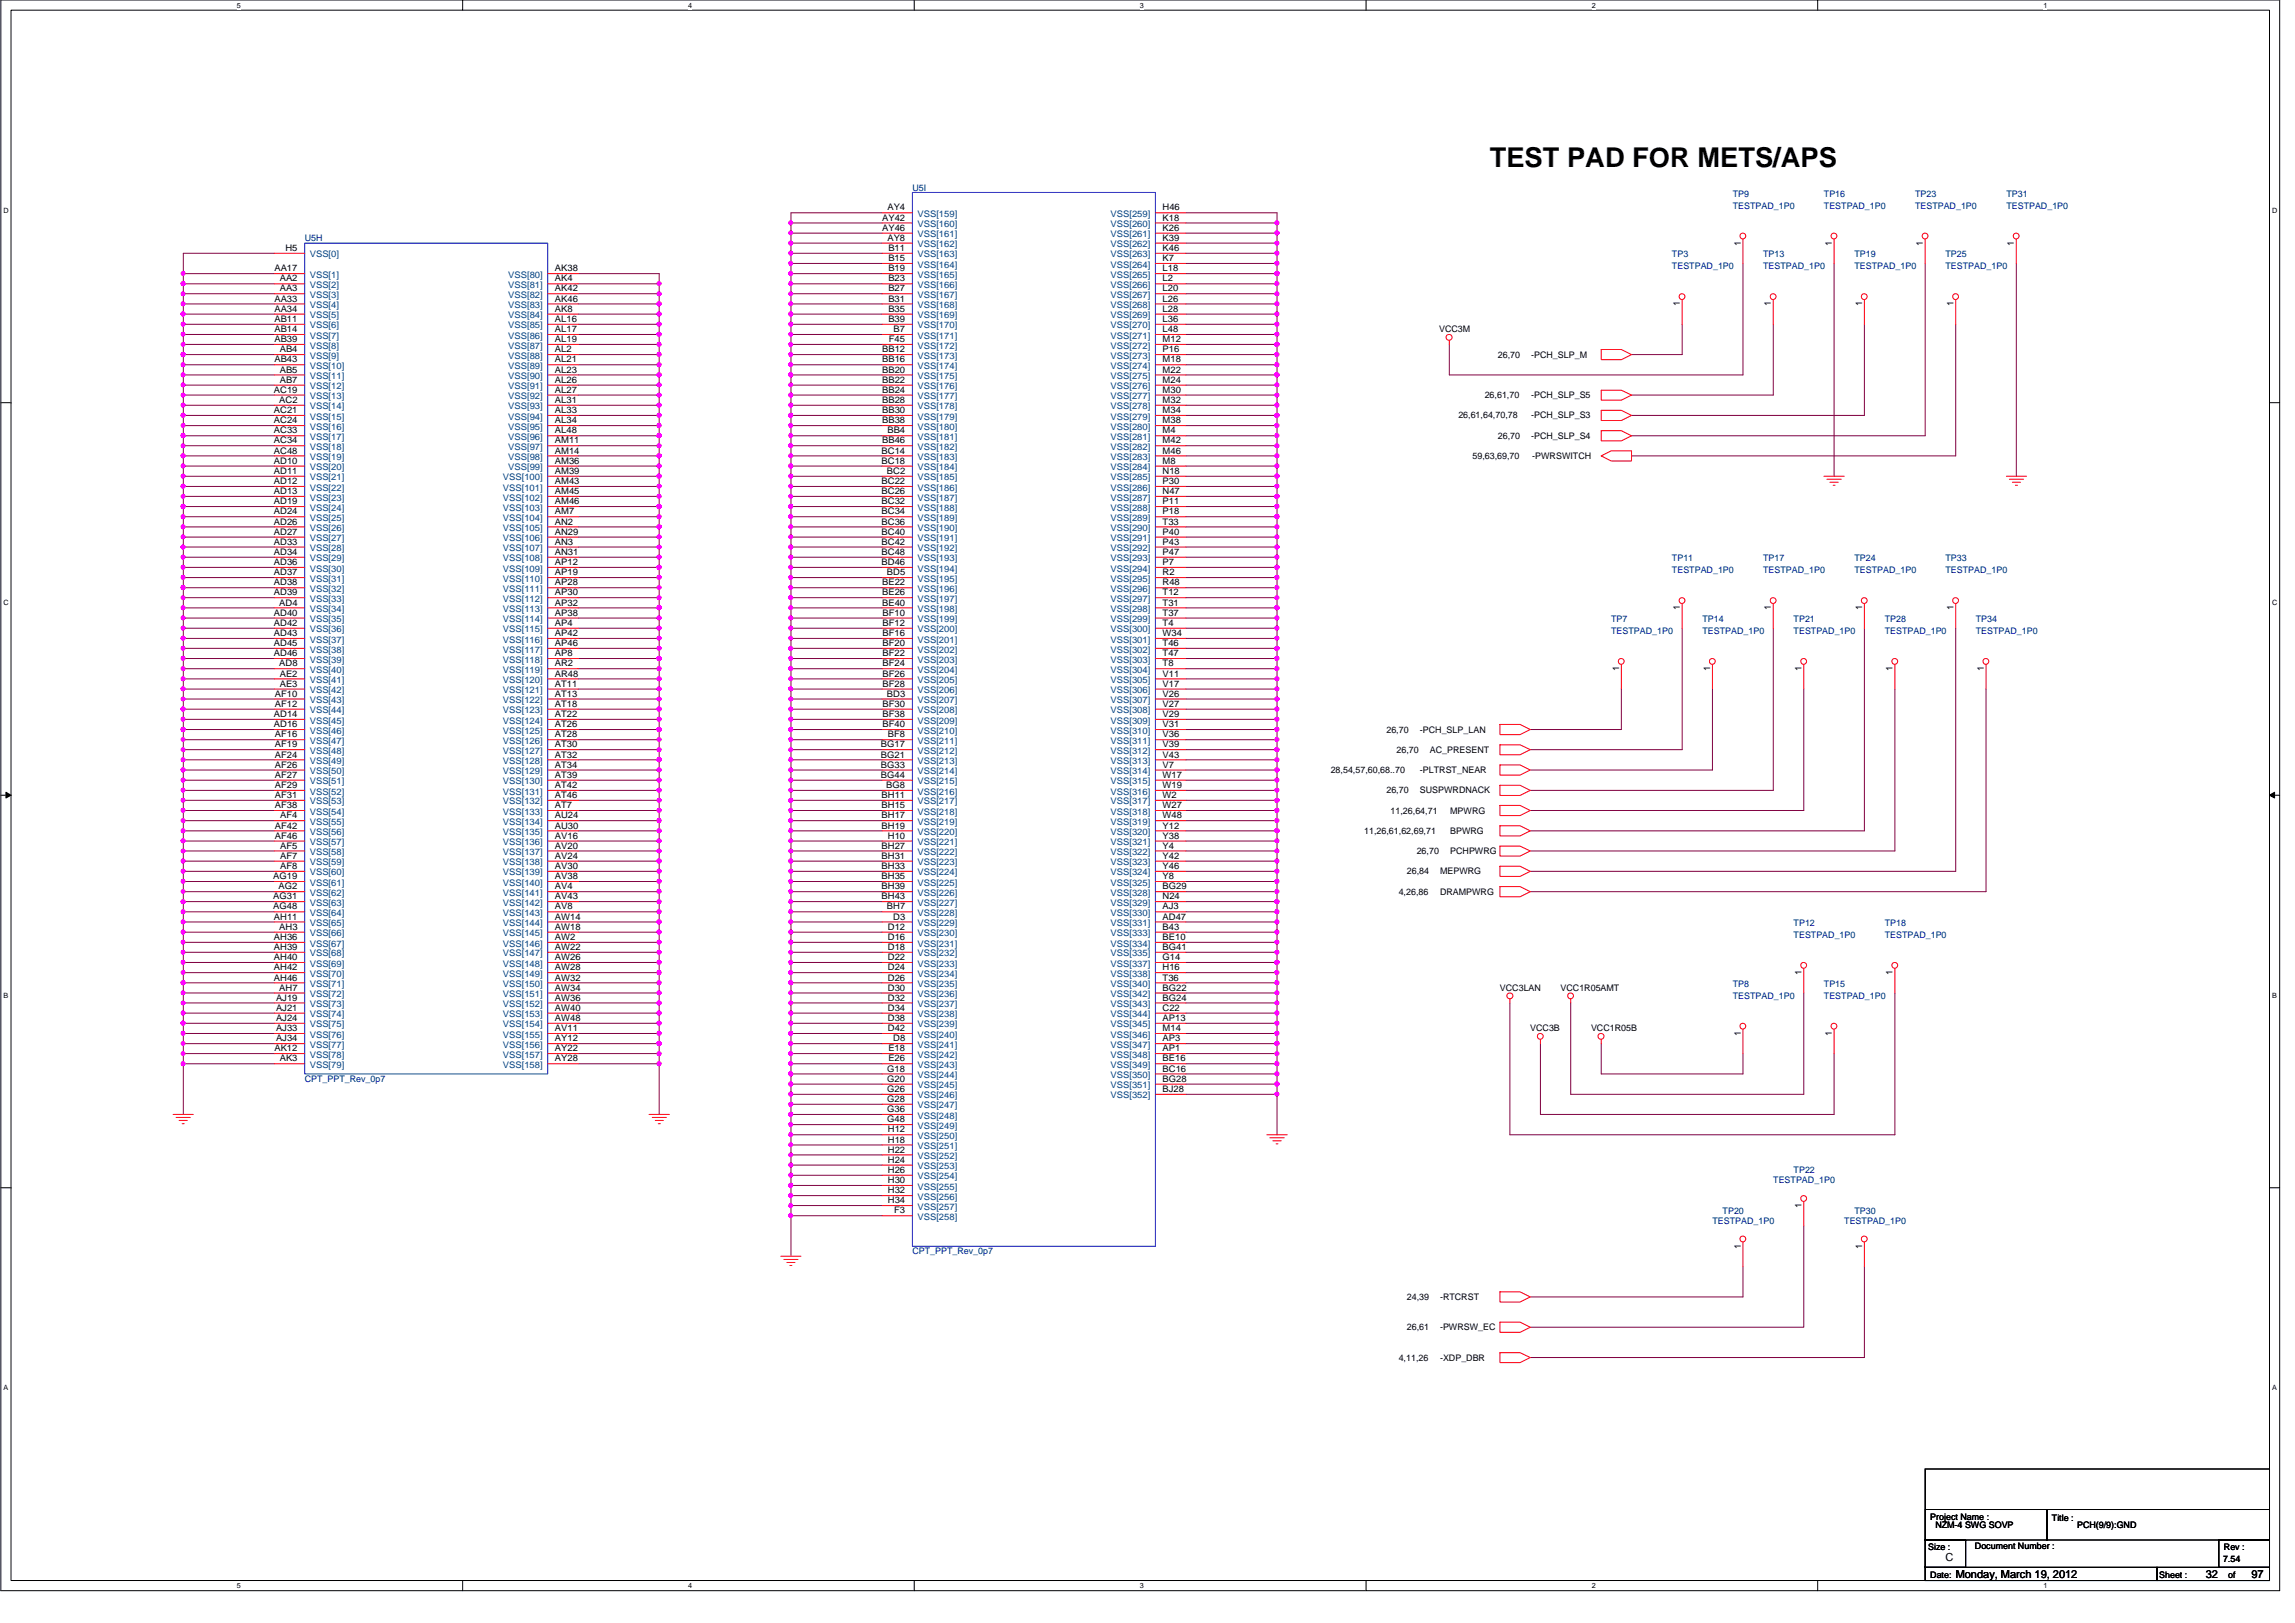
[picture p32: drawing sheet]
<svg xmlns="http://www.w3.org/2000/svg" width="420mm" height="297mm" viewBox="0 0 420 297" stroke-linecap="round" stroke-linejoin="round" font-family="sans-serif">
<defs><g id="words">
<text font-size="5" x="272.7" y="30.6">TEST PAD FOR METS/APS</text>
<g font-size="2">
<text x="356.2" y="285.6">C</text>
<text x="358" y="288.8">Monday, March 19, 2012</text>
<text x="403.8" y="288.8">32</text>
<text x="412.2" y="288.8">97</text>
</g>
<g font-size="1.7" fill="#000080">
<text x="167" y="34.9">U5I</text>
<text x="317.2" y="36">TP9</text>
<text x="333.9" y="36">TP16</text>
<text x="350.6" y="36">TP23</text>
<text x="367.3" y="36">TP31</text>
<text x="317.2" y="38.2">TESTPAD_1P0</text>
<text x="333.9" y="38.2">TESTPAD_1P0</text>
<text x="350.6" y="38.2">TESTPAD_1P0</text>
<text x="367.3" y="38.2">TESTPAD_1P0</text>
<text x="55.8" y="44.2">U5H</text>
<text x="306.1" y="47.1">TP3</text>
<text x="322.8" y="47.1">TP13</text>
<text x="339.5" y="47.1">TP19</text>
<text x="356.2" y="47.1">TP25</text>
<text x="306.1" y="49.3">TESTPAD_1P0</text>
<text x="322.8" y="49.3">TESTPAD_1P0</text>
<text x="339.5" y="49.3">TESTPAD_1P0</text>
<text x="356.2" y="49.3">TESTPAD_1P0</text>
<text x="306.1" y="102.7">TP11</text>
<text x="306.1" y="104.9">TESTPAD_1P0</text>
<text x="322.8" y="102.7">TP17</text>
<text x="322.8" y="104.9">TESTPAD_1P0</text>
<text x="339.5" y="102.7">TP24</text>
<text x="339.5" y="104.9">TESTPAD_1P0</text>
<text x="356.2" y="102.7">TP33</text>
<text x="356.2" y="104.9">TESTPAD_1P0</text>
<text x="295" y="113.8">TP7</text>
<text x="311.7" y="113.8">TP14</text>
<text x="328.4" y="113.8">TP21</text>
<text x="345" y="113.8">TP28</text>
<text x="361.7" y="113.8">TP34</text>
<text x="295" y="116.1">TESTPAD_1P0</text>
<text x="311.7" y="116.1">TESTPAD_1P0</text>
<text x="328.4" y="116.1">TESTPAD_1P0</text>
<text x="345" y="116.1">TESTPAD_1P0</text>
<text x="361.7" y="116.1">TESTPAD_1P0</text>
<text x="328.4" y="169.5">TP12</text>
<text x="328.4" y="171.7">TESTPAD_1P0</text>
<text x="345" y="169.5">TP18</text>
<text x="345" y="171.7">TESTPAD_1P0</text>
<text x="317.2" y="180.6">TP8</text>
<text x="317.2" y="182.8">TESTPAD_1P0</text>
<text x="333.9" y="180.6">TP15</text>
<text x="333.9" y="182.8">TESTPAD_1P0</text>
<text x="55.8" y="198">CPT_PPT_Rev_0p7</text>
<text x="328.4" y="214.7">TP22</text>
<text x="324.6" y="216.6">TESTPAD_1P0</text>
<text x="313.5" y="224">TESTPAD_1P0</text>
<text x="315.4" y="222.1">TP20</text>
<text x="337.6" y="224">TESTPAD_1P0</text>
<text x="339.5" y="222.1">TP30</text>
<text x="167" y="229.6">CPT_PPT_Rev_0p7</text>
</g>
<g font-size="1.7">
<text x="161.5" y="40.4">AY42</text>
<text x="162.5" y="38.5">AY4</text>
<text x="212.8" y="38.5">H46</text>
<text x="212.8" y="40.4">K18</text>
<text x="52.3" y="45.9">H5</text>
<text x="161.5" y="42.2">AY46</text>
<text x="162.5" y="44.1">AY8</text>
<text x="162.6" y="45.9">B11</text>
<text x="162.6" y="47.8">B15</text>
<text x="212.8" y="47.8">K7</text>
<text x="212.8" y="44.1">K39</text>
<text x="212.8" y="45.9">K46</text>
<text x="212.8" y="42.2">K26</text>
<text x="318.7" y="45" transform="rotate(-90 318.7 45)">1</text>
<text x="335.4" y="45" transform="rotate(-90 335.4 45)">1</text>
<text x="352" y="45" transform="rotate(-90 352 45)">1</text>
<text x="368.7" y="45" transform="rotate(-90 368.7 45)">1</text>
<text x="50.2" y="49.7">AA17</text>
<text x="51.2" y="51.5">AA2</text>
<text x="51.2" y="53.3">AA3</text>
<text x="101.6" y="49.7">AK38</text>
<text x="101.6" y="51.5">AK4</text>
<text x="101.6" y="53.3">AK42</text>
<text x="162.6" y="49.7">B19</text>
<text x="162.6" y="51.5">B23</text>
<text x="162.6" y="53.3">B27</text>
<text x="212.8" y="49.7">L18</text>
<text x="212.8" y="51.5">L2</text>
<text x="212.8" y="53.3">L20</text>
<text x="50.2" y="57.1">AA34</text>
<text x="50.2" y="58.9">AB11</text>
<text x="50.2" y="55.2">AA33</text>
<text x="101.6" y="55.2">AK46</text>
<text x="101.6" y="57.1">AK8</text>
<text x="101.6" y="58.9">AL16</text>
<text x="162.6" y="55.2">B31</text>
<text x="162.6" y="57.1">B35</text>
<text x="162.6" y="58.9">B39</text>
<text x="212.8" y="55.2">L26</text>
<text x="212.8" y="57.1">L28</text>
<text x="212.8" y="58.9">L36</text>
<text x="307.5" y="56" transform="rotate(-90 307.5 56)">1</text>
<text x="324.2" y="56" transform="rotate(-90 324.2 56)">1</text>
<text x="340.9" y="56" transform="rotate(-90 340.9 56)">1</text>
<text x="357.6" y="56" transform="rotate(-90 357.6 56)">1</text>
<text x="50.2" y="60.8">AB14</text>
<text x="50.2" y="62.6">AB39</text>
<text x="51.2" y="64.5">AB4</text>
<text x="101.6" y="60.8">AL17</text>
<text x="101.6" y="62.6">AL19</text>
<text x="101.6" y="64.5">AL2</text>
<text x="161.5" y="64.5">BB12</text>
<text x="162.7" y="62.6">F45</text>
<text x="163.6" y="60.8">B7</text>
<text x="212.8" y="60.8">L48</text>
<text x="212.8" y="62.6">M12</text>
<text x="212.8" y="64.5">P16</text>
<text x="263.5" y="60.8">VCC3M</text>
<text x="274.2" y="65.4">26,70</text>
<text x="280.3" y="65.4">-PCH_SLP_M</text>
<text x="50.2" y="71.9">AC19</text>
<text x="50.2" y="66.3">AB43</text>
<text x="51.2" y="68.2">AB5</text>
<text x="51.2" y="70.1">AB7</text>
<text x="101.6" y="66.3">AL21</text>
<text x="101.6" y="68.2">AL23</text>
<text x="101.6" y="70.1">AL26</text>
<text x="101.6" y="71.9">AL27</text>
<text x="161.5" y="66.3">BB16</text>
<text x="161.5" y="68.2">BB20</text>
<text x="161.5" y="70.1">BB22</text>
<text x="161.5" y="71.9">BB24</text>
<text x="212.8" y="66.3">M18</text>
<text x="212.8" y="68.2">M22</text>
<text x="212.8" y="70.1">M24</text>
<text x="212.8" y="71.9">M30</text>
<text x="50.2" y="75.6">AC21</text>
<text x="50.2" y="77.5">AC24</text>
<text x="51.1" y="73.7">AC2</text>
<text x="101.6" y="73.7">AL31</text>
<text x="101.6" y="77.5">AL34</text>
<text x="101.6" y="75.6">AL33</text>
<text x="161.5" y="73.7">BB28</text>
<text x="161.5" y="75.6">BB30</text>
<text x="161.5" y="77.5">BB38</text>
<text x="212.8" y="73.7">M32</text>
<text x="212.8" y="75.6">M34</text>
<text x="212.8" y="77.5">M38</text>
<text x="267" y="76.6">26,61,64,70,78</text>
<text x="271.8" y="72.9">26,61,70</text>
<text x="280.3" y="72.9">-PCH_SLP_S5</text>
<text x="280.3" y="76.6">-PCH_SLP_S3</text>
<text x="50.2" y="79.3">AC33</text>
<text x="50.2" y="81.2">AC34</text>
<text x="50.2" y="83">AC48</text>
<text x="101.6" y="79.3">AL48</text>
<text x="101.6" y="81.2">AM11</text>
<text x="101.6" y="83">AM14</text>
<text x="161.4" y="83">BC14</text>
<text x="161.5" y="81.2">BB46</text>
<text x="162.5" y="79.3">BB4</text>
<text x="212.8" y="79.3">M4</text>
<text x="212.8" y="81.2">M42</text>
<text x="212.8" y="83">M46</text>
<text x="269.6" y="84">59,63,69,70</text>
<text x="274.2" y="80.3">26,70</text>
<text x="280.3" y="80.3">-PCH_SLP_S4</text>
<text x="280.5" y="84">-PWRSWITCH</text>
<text x="50.2" y="84.9">AD10</text>
<text x="50.2" y="86.7">AD11</text>
<text x="50.2" y="88.6">AD12</text>
<text x="101.6" y="84.9">AM36</text>
<text x="101.6" y="86.7">AM39</text>
<text x="101.6" y="88.6">AM43</text>
<text x="161.4" y="84.9">BC18</text>
<text x="161.4" y="88.6">BC22</text>
<text x="162.4" y="86.7">BC2</text>
<text x="212.8" y="84.9">M8</text>
<text x="212.8" y="86.7">N18</text>
<text x="212.8" y="88.6">P30</text>
<text x="50.2" y="90.4">AD13</text>
<text x="50.2" y="92.3">AD19</text>
<text x="50.2" y="94.1">AD24</text>
<text x="101.6" y="90.4">AM45</text>
<text x="101.6" y="92.3">AM46</text>
<text x="101.6" y="94.1">AM7</text>
<text x="161.4" y="90.4">BC26</text>
<text x="161.4" y="92.3">BC32</text>
<text x="161.4" y="94.1">BC34</text>
<text x="212.8" y="92.3">P11</text>
<text x="212.8" y="94.1">P18</text>
<text x="212.8" y="90.4">N47</text>
<text x="50.2" y="96">AD26</text>
<text x="50.2" y="97.9">AD27</text>
<text x="50.2" y="99.7">AD33</text>
<text x="50.2" y="101.6">AD34</text>
<text x="101.6" y="96">AN2</text>
<text x="101.6" y="97.9">AN29</text>
<text x="101.6" y="99.7">AN3</text>
<text x="101.6" y="101.6">AN31</text>
<text x="161.4" y="96">BC36</text>
<text x="161.4" y="97.9">BC40</text>
<text x="161.4" y="99.7">BC42</text>
<text x="161.4" y="101.6">BC48</text>
<text x="212.8" y="96">T33</text>
<text x="212.8" y="97.9">P40</text>
<text x="212.8" y="99.7">P43</text>
<text x="212.8" y="101.6">P47</text>
<text x="50.2" y="103.4">AD36</text>
<text x="50.2" y="105.3">AD37</text>
<text x="50.2" y="107.1">AD38</text>
<text x="101.6" y="103.4">AP12</text>
<text x="101.6" y="105.3">AP19</text>
<text x="101.6" y="107.1">AP28</text>
<text x="161.4" y="103.4">BD46</text>
<text x="161.5" y="107.1">BE22</text>
<text x="162.4" y="105.3">BD5</text>
<text x="212.8" y="103.4">P7</text>
<text x="212.8" y="105.3">R2</text>
<text x="212.8" y="107.1">R48</text>
<text x="50.2" y="109">AD39</text>
<text x="50.2" y="112.7">AD40</text>
<text x="51.1" y="110.8">AD4</text>
<text x="101.6" y="109">AP30</text>
<text x="101.6" y="110.8">AP32</text>
<text x="101.6" y="112.7">AP38</text>
<text x="161.5" y="109">BE26</text>
<text x="161.5" y="110.8">BE40</text>
<text x="161.6" y="112.7">BF10</text>
<text x="212.8" y="109">T12</text>
<text x="212.8" y="110.8">T31</text>
<text x="212.8" y="112.7">T37</text>
<text x="307.5" y="111.7" transform="rotate(-90 307.5 111.7)">1</text>
<text x="324.2" y="111.7" transform="rotate(-90 324.2 111.7)">1</text>
<text x="340.9" y="111.7" transform="rotate(-90 340.9 111.7)">1</text>
<text x="357.6" y="111.7" transform="rotate(-90 357.6 111.7)">1</text>
<text x="50.2" y="114.6">AD42</text>
<text x="50.2" y="116.4">AD43</text>
<text x="50.2" y="118.2">AD45</text>
<text x="101.6" y="116.4">AP42</text>
<text x="101.6" y="118.2">AP46</text>
<text x="101.6" y="114.6">AP4</text>
<text x="161.6" y="114.6">BF12</text>
<text x="161.6" y="116.4">BF16</text>
<text x="161.6" y="118.2">BF20</text>
<text x="212.8" y="114.6">T4</text>
<text x="212.8" y="116.4">W34</text>
<text x="212.8" y="118.2">T46</text>
<text x="50.2" y="120.1">AD46</text>
<text x="51.1" y="122">AD8</text>
<text x="51.2" y="125.7">AE3</text>
<text x="51.2" y="123.8">AE2</text>
<text x="101.6" y="120.1">AP8</text>
<text x="101.6" y="122">AR2</text>
<text x="101.6" y="123.8">AR48</text>
<text x="101.6" y="125.7">AT11</text>
<text x="161.6" y="120.1">BF22</text>
<text x="161.6" y="122">BF24</text>
<text x="161.6" y="123.8">BF26</text>
<text x="161.6" y="125.7">BF28</text>
<text x="212.8" y="120.1">T47</text>
<text x="212.8" y="122">T8</text>
<text x="212.8" y="123.8">V11</text>
<text x="212.8" y="125.7">V17</text>
<text x="296.4" y="122.8" transform="rotate(-90 296.4 122.8)">1</text>
<text x="313.1" y="122.8" transform="rotate(-90 313.1 122.8)">1</text>
<text x="329.8" y="122.8" transform="rotate(-90 329.8 122.8)">1</text>
<text x="346.5" y="122.8" transform="rotate(-90 346.5 122.8)">1</text>
<text x="363.2" y="122.8" transform="rotate(-90 363.2 122.8)">1</text>
<text x="50.2" y="131.2">AD14</text>
<text x="50.3" y="127.5">AF10</text>
<text x="50.3" y="129.4">AF12</text>
<text x="101.6" y="127.5">AT13</text>
<text x="101.6" y="129.4">AT18</text>
<text x="101.6" y="131.2">AT22</text>
<text x="161.6" y="129.4">BF30</text>
<text x="161.6" y="131.2">BF38</text>
<text x="162.4" y="127.5">BD3</text>
<text x="212.8" y="127.5">V26</text>
<text x="212.8" y="129.4">V27</text>
<text x="212.8" y="131.2">V29</text>
<text x="50.2" y="133.1">AD16</text>
<text x="50.3" y="135">AF16</text>
<text x="50.3" y="136.8">AF19</text>
<text x="101.6" y="133.1">AT26</text>
<text x="101.6" y="135">AT28</text>
<text x="101.6" y="136.8">AT30</text>
<text x="161.3" y="136.8">BG17</text>
<text x="161.6" y="133.1">BF40</text>
<text x="162.5" y="135">BF8</text>
<text x="212.8" y="133.1">V31</text>
<text x="212.8" y="135">V36</text>
<text x="212.8" y="136.8">V39</text>
<text x="253.8" y="134.1">26,70</text>
<text x="255.7" y="137.8">26,70</text>
<text x="260" y="134.1">-PCH_SLP_LAN</text>
<text x="261.8" y="137.8">AC_PRESENT</text>
<text x="50.3" y="138.6">AF24</text>
<text x="50.3" y="140.5">AF26</text>
<text x="50.3" y="142.4">AF27</text>
<text x="101.6" y="138.6">AT32</text>
<text x="101.6" y="140.5">AT34</text>
<text x="101.6" y="142.4">AT39</text>
<text x="161.3" y="138.6">BG21</text>
<text x="161.3" y="140.5">BG33</text>
<text x="161.3" y="142.4">BG44</text>
<text x="212.8" y="138.6">V43</text>
<text x="212.8" y="140.5">V7</text>
<text x="212.8" y="142.4">W17</text>
<text x="243.6" y="141.5">28,54,57,60,68..70</text>
<text x="260" y="141.5">-PLTRST_NEAR</text>
<text x="50.3" y="144.2">AF29</text>
<text x="50.3" y="146">AF31</text>
<text x="50.3" y="147.9">AF38</text>
<text x="51.3" y="149.8">AF4</text>
<text x="101.6" y="144.2">AT42</text>
<text x="101.6" y="146">AT46</text>
<text x="101.6" y="147.9">AT7</text>
<text x="101.6" y="149.8">AU24</text>
<text x="161.4" y="146">BH11</text>
<text x="161.4" y="147.9">BH15</text>
<text x="161.4" y="149.8">BH17</text>
<text x="162.3" y="144.2">BG8</text>
<text x="212.8" y="144.2">W19</text>
<text x="212.8" y="146">W2</text>
<text x="212.8" y="147.9">W27</text>
<text x="212.8" y="149.8">W48</text>
<text x="253.8" y="145.2">26,70</text>
<text x="254.6" y="148.9">11,26,64,71</text>
<text x="260" y="145.2">SUSPWRDNACK</text>
<text x="265.5" y="148.9">MPWRG</text>
<text x="50.3" y="151.6">AF42</text>
<text x="50.3" y="153.5">AF46</text>
<text x="51.3" y="155.3">AF5</text>
<text x="101.6" y="151.6">AU30</text>
<text x="101.6" y="153.5">AV16</text>
<text x="101.6" y="155.3">AV20</text>
<text x="161.4" y="151.6">BH19</text>
<text x="161.4" y="155.3">BH27</text>
<text x="162.5" y="153.5">H10</text>
<text x="212.8" y="151.6">Y12</text>
<text x="212.8" y="153.5">Y38</text>
<text x="212.8" y="155.3">Y4</text>
<text x="249.8" y="152.6">11,26,61,62,69,71</text>
<text x="265.5" y="152.6">BPWRG</text>
<text x="50" y="160.9">AG19</text>
<text x="51.3" y="157.2">AF7</text>
<text x="51.3" y="159">AF8</text>
<text x="101.6" y="157.2">AV24</text>
<text x="101.6" y="159">AV30</text>
<text x="101.6" y="160.9">AV38</text>
<text x="161.4" y="157.2">BH31</text>
<text x="161.4" y="159">BH33</text>
<text x="161.4" y="160.9">BH35</text>
<text x="212.8" y="157.2">Y42</text>
<text x="212.8" y="159">Y46</text>
<text x="212.8" y="160.9">Y8</text>
<text x="257.5" y="160">26,84</text>
<text x="259.4" y="156.3">26,70</text>
<text x="263.6" y="160">MEPWRG</text>
<text x="265.5" y="156.3">PCHPWRG</text>
<text x="50" y="164.6">AG31</text>
<text x="50" y="166.5">AG48</text>
<text x="51" y="162.8">AG2</text>
<text x="101.6" y="162.8">AV4</text>
<text x="101.6" y="164.6">AV43</text>
<text x="101.6" y="166.5">AV8</text>
<text x="161.4" y="162.8">BH39</text>
<text x="161.4" y="164.6">BH43</text>
<text x="162.4" y="166.5">BH7</text>
<text x="212.8" y="162.8">BG29</text>
<text x="212.8" y="164.6">N24</text>
<text x="212.8" y="166.5">AJ3</text>
<text x="256.1" y="163.7">4,26,86</text>
<text x="263.6" y="163.7">DRAMPWRG</text>
<text x="50.2" y="168.3">AH11</text>
<text x="50.2" y="172">AH36</text>
<text x="50.2" y="173.9">AH39</text>
<text x="51.1" y="170.2">AH3</text>
<text x="101.6" y="168.3">AW14</text>
<text x="101.6" y="170.2">AW18</text>
<text x="101.6" y="172">AW2</text>
<text x="101.6" y="173.9">AW22</text>
<text x="162.5" y="170.2">D12</text>
<text x="162.5" y="172">D16</text>
<text x="162.5" y="173.9">D18</text>
<text x="163.5" y="168.3">D3</text>
<text x="212.8" y="168.3">AD47</text>
<text x="212.8" y="170.2">B43</text>
<text x="212.8" y="172">BE10</text>
<text x="212.8" y="173.9">BG41</text>
<text x="50.2" y="175.7">AH40</text>
<text x="50.2" y="177.6">AH42</text>
<text x="50.2" y="179.5">AH46</text>
<text x="101.6" y="175.7">AW26</text>
<text x="101.6" y="177.6">AW28</text>
<text x="101.6" y="179.5">AW32</text>
<text x="162.5" y="175.7">D22</text>
<text x="162.5" y="177.6">D24</text>
<text x="162.5" y="179.5">D26</text>
<text x="212.8" y="175.7">G14</text>
<text x="212.8" y="177.6">H16</text>
<text x="212.8" y="179.5">T36</text>
<text x="329.8" y="178.4" transform="rotate(-90 329.8 178.4)">1</text>
<text x="346.5" y="178.4" transform="rotate(-90 346.5 178.4)">1</text>
<text x="50.5" y="183.1">AJ19</text>
<text x="50.5" y="185">AJ21</text>
<text x="51.1" y="181.3">AH7</text>
<text x="101.6" y="181.3">AW34</text>
<text x="101.6" y="183.1">AW36</text>
<text x="101.6" y="185">AW40</text>
<text x="162.5" y="181.3">D30</text>
<text x="162.5" y="183.1">D32</text>
<text x="162.5" y="185">D34</text>
<text x="212.8" y="181.3">BG22</text>
<text x="212.8" y="183.1">BG24</text>
<text x="212.8" y="185">C22</text>
<text x="274.6" y="181.4">VCC3LAN</text>
<text x="285.7" y="181.4">VCC1R05AMT</text>
<text x="50.5" y="188.7">AJ33</text>
<text x="50.5" y="190.6">AJ34</text>
<text x="50.5" y="186.9">AJ24</text>
<text x="101.6" y="186.9">AW48</text>
<text x="101.6" y="188.7">AV11</text>
<text x="101.6" y="190.6">AY12</text>
<text x="162.5" y="186.9">D38</text>
<text x="162.5" y="188.7">D42</text>
<text x="163.5" y="190.6">D8</text>
<text x="212.8" y="186.9">AP13</text>
<text x="212.8" y="188.7">M14</text>
<text x="212.8" y="190.6">AP3</text>
<text x="280.2" y="188.8">VCC3B</text>
<text x="291.3" y="188.8">VCC1R05B</text>
<text x="318.7" y="189.6" transform="rotate(-90 318.7 189.6)">1</text>
<text x="335.4" y="189.6" transform="rotate(-90 335.4 189.6)">1</text>
<text x="50.2" y="192.4">AK12</text>
<text x="51.2" y="194.3">AK3</text>
<text x="101.6" y="192.4">AY22</text>
<text x="101.6" y="194.3">AY28</text>
<text x="162.4" y="196.1">G18</text>
<text x="162.4" y="198">G20</text>
<text x="162.6" y="192.4">E18</text>
<text x="162.6" y="194.3">E26</text>
<text x="212.8" y="192.4">AP1</text>
<text x="212.8" y="194.3">BE16</text>
<text x="212.8" y="196.1">BC16</text>
<text x="212.8" y="198">BG28</text>
<text x="162.4" y="199.9">G26</text>
<text x="162.4" y="201.7">G28</text>
<text x="162.4" y="203.5">G36</text>
<text x="212.8" y="199.9">BJ28</text>
<text x="162.4" y="205.4">G48</text>
<text x="162.5" y="207.3">H12</text>
<text x="162.5" y="209.1">H18</text>
<text x="162.5" y="210.9">H22</text>
<text x="162.5" y="212.8">H24</text>
<text x="162.5" y="214.7">H26</text>
<text x="162.5" y="216.5">H30</text>
<text x="162.5" y="218.4">H32</text>
<text x="162.5" y="220.2">H34</text>
<text x="329.8" y="221.1" transform="rotate(-90 329.8 221.1)">1</text>
<text x="163.7" y="222.1">F3</text>
<text x="318.7" y="228.5" transform="rotate(-90 318.7 228.5)">1</text>
<text x="340.9" y="228.5" transform="rotate(-90 340.9 228.5)">1</text>
<text x="257.5" y="237.9">24,39</text>
<text x="263.6" y="237.9">-RTCRST</text>
<text x="257.5" y="243.5">26,61</text>
<text x="263.6" y="243.5">-PWRSW_EC</text>
<text x="256.1" y="249">4,11,26</text>
<text x="263.6" y="249">-XDP_DBR</text>
<text x="353.4" y="278.1">Project Name :</text>
<text x="354.3" y="279.6">NZM-4 SWG SOVP</text>
<text x="375.7" y="278.3">Title :</text>
<text x="380.3" y="279.6">PCH(9/9):GND</text>
<text x="353" y="283.7">Size :</text>
<text x="361.6" y="283.5">Document Number :</text>
<text x="407" y="285.9">7.54</text>
<text x="407.1" y="283.7">Rev :</text>
<text x="353.4" y="288.7">Date:</text>
<text x="395.3" y="288.7">Sheet :</text>
<text x="407.9" y="288.7">of</text>
</g>
<g font-size="1.7" fill="#004080">
<text x="168" y="39.7">VSS[159]</text>
<text x="168" y="41.6">VSS[160]</text>
<text x="203.3" y="39.7">VSS[259]</text>
<text x="203.3" y="41.6">VSS[260]</text>
<text x="56.7" y="47.1">VSS[0]</text>
<text x="168" y="43.4">VSS[161]</text>
<text x="168" y="45.3">VSS[162]</text>
<text x="168" y="47.1">VSS[163]</text>
<text x="203.3" y="45.3">VSS[262]</text>
<text x="203.3" y="47.1">VSS[263]</text>
<text x="203.3" y="43.4">VSS[261]</text>
<text x="56.7" y="50.8">VSS[1]</text>
<text x="56.7" y="52.7">VSS[2]</text>
<text x="93" y="50.8">VSS[80]</text>
<text x="93" y="52.7">VSS[81]</text>
<text x="168" y="49">VSS[164]</text>
<text x="168" y="50.8">VSS[165]</text>
<text x="168" y="52.7">VSS[166]</text>
<text x="203.3" y="49">VSS[264]</text>
<text x="203.3" y="50.8">VSS[265]</text>
<text x="203.3" y="52.7">VSS[266]</text>
<text x="56.7" y="54.5">VSS[3]</text>
<text x="56.7" y="58.3">VSS[5]</text>
<text x="56.7" y="56.4">VSS[4]</text>
<text x="93" y="54.5">VSS[82]</text>
<text x="93" y="56.4">VSS[83]</text>
<text x="93" y="58.3">VSS[84]</text>
<text x="168" y="54.5">VSS[167]</text>
<text x="168" y="56.4">VSS[168]</text>
<text x="168" y="58.3">VSS[169]</text>
<text x="203.3" y="54.5">VSS[267]</text>
<text x="203.3" y="56.4">VSS[268]</text>
<text x="203.3" y="58.3">VSS[269]</text>
<text x="56.7" y="60.1">VSS[6]</text>
<text x="56.7" y="62">VSS[7]</text>
<text x="56.7" y="63.8">VSS[8]</text>
<text x="56.7" y="65.7">VSS[9]</text>
<text x="93" y="60.1">VSS[85]</text>
<text x="93" y="62">VSS[86]</text>
<text x="93" y="63.8">VSS[87]</text>
<text x="93" y="65.7">VSS[88]</text>
<text x="168" y="60.1">VSS[170]</text>
<text x="168" y="62">VSS[171]</text>
<text x="168" y="65.7">VSS[173]</text>
<text x="168" y="63.8">VSS[172]</text>
<text x="203.3" y="60.1">VSS[270]</text>
<text x="203.3" y="62">VSS[271]</text>
<text x="203.3" y="63.8">VSS[272]</text>
<text x="203.3" y="65.7">VSS[273]</text>
<text x="56.7" y="67.5">VSS[10]</text>
<text x="56.7" y="69.4">VSS[11]</text>
<text x="56.7" y="71.2">VSS[12]</text>
<text x="93" y="67.5">VSS[89]</text>
<text x="93" y="69.4">VSS[90]</text>
<text x="93" y="71.2">VSS[91]</text>
<text x="168" y="67.5">VSS[174]</text>
<text x="168" y="69.4">VSS[175]</text>
<text x="168" y="71.2">VSS[176]</text>
<text x="203.3" y="67.5">VSS[274]</text>
<text x="203.3" y="69.4">VSS[275]</text>
<text x="203.3" y="71.2">VSS[276]</text>
<text x="56.7" y="73.1">VSS[13]</text>
<text x="56.7" y="74.9">VSS[14]</text>
<text x="56.7" y="76.8">VSS[15]</text>
<text x="93" y="73.1">VSS[92]</text>
<text x="93" y="74.9">VSS[93]</text>
<text x="93" y="76.8">VSS[94]</text>
<text x="168" y="73.1">VSS[177]</text>
<text x="168" y="74.9">VSS[178]</text>
<text x="168" y="76.8">VSS[179]</text>
<text x="203.3" y="73.1">VSS[277]</text>
<text x="203.3" y="74.9">VSS[278]</text>
<text x="203.3" y="76.8">VSS[279]</text>
<text x="56.7" y="78.7">VSS[16]</text>
<text x="56.7" y="80.5">VSS[17]</text>
<text x="56.7" y="82.3">VSS[18]</text>
<text x="93" y="80.5">VSS[96]</text>
<text x="93" y="82.3">VSS[97]</text>
<text x="93" y="78.7">VSS[95]</text>
<text x="168" y="78.7">VSS[180]</text>
<text x="168" y="80.5">VSS[181]</text>
<text x="168" y="82.3">VSS[182]</text>
<text x="203.3" y="78.7">VSS[280]</text>
<text x="203.3" y="80.5">VSS[281]</text>
<text x="203.3" y="82.3">VSS[282]</text>
<text x="56.7" y="84.2">VSS[19]</text>
<text x="56.7" y="86.1">VSS[20]</text>
<text x="56.7" y="87.9">VSS[21]</text>
<text x="56.7" y="89.8">VSS[22]</text>
<text x="92.1" y="87.9">VSS[100]</text>
<text x="92.1" y="89.8">VSS[101]</text>
<text x="93" y="84.2">VSS[98]</text>
<text x="93" y="86.1">VSS[99]</text>
<text x="168" y="84.2">VSS[183]</text>
<text x="168" y="86.1">VSS[184]</text>
<text x="168" y="87.9">VSS[185]</text>
<text x="168" y="89.8">VSS[186]</text>
<text x="203.3" y="84.2">VSS[283]</text>
<text x="203.3" y="86.1">VSS[284]</text>
<text x="203.3" y="87.9">VSS[285]</text>
<text x="203.3" y="89.8">VSS[286]</text>
<text x="56.7" y="91.6">VSS[23]</text>
<text x="56.7" y="93.5">VSS[24]</text>
<text x="56.7" y="95.3">VSS[25]</text>
<text x="92.1" y="91.6">VSS[102]</text>
<text x="92.1" y="93.5">VSS[103]</text>
<text x="92.1" y="95.3">VSS[104]</text>
<text x="168" y="91.6">VSS[187]</text>
<text x="168" y="93.5">VSS[188]</text>
<text x="168" y="95.3">VSS[189]</text>
<text x="203.3" y="93.5">VSS[288]</text>
<text x="203.3" y="95.3">VSS[289]</text>
<text x="203.3" y="91.6">VSS[287]</text>
<text x="56.7" y="97.2">VSS[26]</text>
<text x="56.7" y="99.1">VSS[27]</text>
<text x="56.7" y="100.9">VSS[28]</text>
<text x="92.1" y="97.2">VSS[105]</text>
<text x="92.1" y="99.1">VSS[106]</text>
<text x="92.1" y="100.9">VSS[107]</text>
<text x="168" y="97.2">VSS[190]</text>
<text x="168" y="99.1">VSS[191]</text>
<text x="168" y="100.9">VSS[192]</text>
<text x="203.3" y="97.2">VSS[290]</text>
<text x="203.3" y="99.1">VSS[291]</text>
<text x="203.3" y="100.9">VSS[292]</text>
<text x="56.7" y="102.7">VSS[29]</text>
<text x="56.7" y="104.6">VSS[30]</text>
<text x="56.7" y="106.5">VSS[31]</text>
<text x="92.1" y="102.7">VSS[108]</text>
<text x="92.1" y="104.6">VSS[109]</text>
<text x="92.1" y="106.5">VSS[110]</text>
<text x="168" y="102.7">VSS[193]</text>
<text x="168" y="104.6">VSS[194]</text>
<text x="168" y="106.5">VSS[195]</text>
<text x="203.3" y="102.7">VSS[293]</text>
<text x="203.3" y="104.6">VSS[294]</text>
<text x="203.3" y="106.5">VSS[295]</text>
<text x="56.7" y="110.2">VSS[33]</text>
<text x="56.7" y="112">VSS[34]</text>
<text x="56.7" y="113.9">VSS[35]</text>
<text x="56.7" y="108.3">VSS[32]</text>
<text x="92.1" y="108.3">VSS[111]</text>
<text x="92.1" y="110.2">VSS[112]</text>
<text x="92.1" y="112">VSS[113]</text>
<text x="92.1" y="113.9">VSS[114]</text>
<text x="168" y="108.3">VSS[196]</text>
<text x="168" y="110.2">VSS[197]</text>
<text x="168" y="112">VSS[198]</text>
<text x="168" y="113.9">VSS[199]</text>
<text x="203.3" y="108.3">VSS[296]</text>
<text x="203.3" y="110.2">VSS[297]</text>
<text x="203.3" y="112">VSS[298]</text>
<text x="203.3" y="113.9">VSS[299]</text>
<text x="56.7" y="115.7">VSS[36]</text>
<text x="56.7" y="117.6">VSS[37]</text>
<text x="56.7" y="119.4">VSS[38]</text>
<text x="92.1" y="117.6">VSS[116]</text>
<text x="92.1" y="119.4">VSS[117]</text>
<text x="92.1" y="115.7">VSS[115]</text>
<text x="168" y="115.7">VSS[200]</text>
<text x="168" y="117.6">VSS[201]</text>
<text x="168" y="119.4">VSS[202]</text>
<text x="203.3" y="115.7">VSS[300]</text>
<text x="203.3" y="117.6">VSS[301]</text>
<text x="203.3" y="119.4">VSS[302]</text>
<text x="56.7" y="121.3">VSS[39]</text>
<text x="56.7" y="123.1">VSS[40]</text>
<text x="56.7" y="125">VSS[41]</text>
<text x="92.1" y="121.3">VSS[118]</text>
<text x="92.1" y="123.1">VSS[119]</text>
<text x="92.1" y="125">VSS[120]</text>
<text x="168" y="121.3">VSS[203]</text>
<text x="168" y="123.1">VSS[204]</text>
<text x="168" y="125">VSS[205]</text>
<text x="203.3" y="121.3">VSS[303]</text>
<text x="203.3" y="123.1">VSS[304]</text>
<text x="203.3" y="125">VSS[305]</text>
<text x="56.7" y="128.7">VSS[43]</text>
<text x="56.7" y="130.6">VSS[44]</text>
<text x="56.7" y="126.9">VSS[42]</text>
<text x="92.1" y="126.9">VSS[121]</text>
<text x="92.1" y="128.7">VSS[122]</text>
<text x="92.1" y="130.6">VSS[123]</text>
<text x="168" y="126.9">VSS[206]</text>
<text x="168" y="128.7">VSS[207]</text>
<text x="168" y="130.6">VSS[208]</text>
<text x="203.3" y="126.9">VSS[306]</text>
<text x="203.3" y="128.7">VSS[307]</text>
<text x="203.3" y="130.6">VSS[308]</text>
<text x="56.7" y="134.3">VSS[46]</text>
<text x="56.7" y="136.1">VSS[47]</text>
<text x="56.7" y="138">VSS[48]</text>
<text x="56.7" y="132.4">VSS[45]</text>
<text x="92.1" y="132.4">VSS[124]</text>
<text x="92.1" y="134.3">VSS[125]</text>
<text x="92.1" y="136.1">VSS[126]</text>
<text x="92.1" y="138">VSS[127]</text>
<text x="168" y="132.4">VSS[209]</text>
<text x="168" y="134.3">VSS[210]</text>
<text x="168" y="136.1">VSS[211]</text>
<text x="168" y="138">VSS[212]</text>
<text x="203.3" y="132.4">VSS[309]</text>
<text x="203.3" y="134.3">VSS[310]</text>
<text x="203.3" y="136.1">VSS[311]</text>
<text x="203.3" y="138">VSS[312]</text>
<text x="56.7" y="139.8">VSS[49]</text>
<text x="56.7" y="141.7">VSS[50]</text>
<text x="56.7" y="143.6">VSS[51]</text>
<text x="92.1" y="139.8">VSS[128]</text>
<text x="92.1" y="141.7">VSS[129]</text>
<text x="92.1" y="143.6">VSS[130]</text>
<text x="168" y="139.8">VSS[213]</text>
<text x="168" y="141.7">VSS[214]</text>
<text x="168" y="143.6">VSS[215]</text>
<text x="203.3" y="139.8">VSS[313]</text>
<text x="203.3" y="141.7">VSS[314]</text>
<text x="203.3" y="143.6">VSS[315]</text>
<text x="56.7" y="145.4">VSS[52]</text>
<text x="56.7" y="147.2">VSS[53]</text>
<text x="56.7" y="149.1">VSS[54]</text>
<text x="92.1" y="145.4">VSS[131]</text>
<text x="92.1" y="147.2">VSS[132]</text>
<text x="92.1" y="149.1">VSS[133]</text>
<text x="168" y="145.4">VSS[216]</text>
<text x="168" y="147.2">VSS[217]</text>
<text x="168" y="149.1">VSS[218]</text>
<text x="203.3" y="145.4">VSS[316]</text>
<text x="203.3" y="147.2">VSS[317]</text>
<text x="203.3" y="149.1">VSS[318]</text>
<text x="56.7" y="151">VSS[55]</text>
<text x="56.7" y="152.8">VSS[56]</text>
<text x="56.7" y="154.7">VSS[57]</text>
<text x="92.1" y="151">VSS[134]</text>
<text x="92.1" y="152.8">VSS[135]</text>
<text x="92.1" y="154.7">VSS[136]</text>
<text x="168" y="151">VSS[219]</text>
<text x="168" y="152.8">VSS[220]</text>
<text x="168" y="154.7">VSS[221]</text>
<text x="203.3" y="151">VSS[319]</text>
<text x="203.3" y="152.8">VSS[320]</text>
<text x="203.3" y="154.7">VSS[321]</text>
<text x="56.7" y="158.4">VSS[59]</text>
<text x="56.7" y="160.2">VSS[60]</text>
<text x="56.7" y="156.5">VSS[58]</text>
<text x="92.1" y="156.5">VSS[137]</text>
<text x="92.1" y="158.4">VSS[138]</text>
<text x="92.1" y="160.2">VSS[139]</text>
<text x="168" y="156.5">VSS[222]</text>
<text x="168" y="158.4">VSS[223]</text>
<text x="168" y="160.2">VSS[224]</text>
<text x="203.3" y="156.5">VSS[322]</text>
<text x="203.3" y="158.4">VSS[323]</text>
<text x="203.3" y="160.2">VSS[324]</text>
<text x="56.7" y="162.1">VSS[61]</text>
<text x="56.7" y="164">VSS[62]</text>
<text x="56.7" y="165.8">VSS[63]</text>
<text x="56.7" y="167.6">VSS[64]</text>
<text x="92.1" y="162.1">VSS[140]</text>
<text x="92.1" y="164">VSS[141]</text>
<text x="92.1" y="165.8">VSS[142]</text>
<text x="92.1" y="167.6">VSS[143]</text>
<text x="168" y="162.1">VSS[225]</text>
<text x="168" y="164">VSS[226]</text>
<text x="168" y="165.8">VSS[227]</text>
<text x="168" y="167.6">VSS[228]</text>
<text x="203.3" y="162.1">VSS[325]</text>
<text x="203.3" y="164">VSS[328]</text>
<text x="203.3" y="165.8">VSS[329]</text>
<text x="203.3" y="167.6">VSS[330]</text>
<text x="56.7" y="169.5">VSS[65]</text>
<text x="56.7" y="171.4">VSS[66]</text>
<text x="56.7" y="173.2">VSS[67]</text>
<text x="92.1" y="169.5">VSS[144]</text>
<text x="92.1" y="171.4">VSS[145]</text>
<text x="92.1" y="173.2">VSS[146]</text>
<text x="168" y="169.5">VSS[229]</text>
<text x="168" y="171.4">VSS[230]</text>
<text x="168" y="173.2">VSS[231]</text>
<text x="203.3" y="169.5">VSS[331]</text>
<text x="203.3" y="171.4">VSS[333]</text>
<text x="203.3" y="173.2">VSS[334]</text>
<text x="56.7" y="175">VSS[68]</text>
<text x="56.7" y="176.9">VSS[69]</text>
<text x="56.7" y="178.8">VSS[70]</text>
<text x="92.1" y="175">VSS[147]</text>
<text x="92.1" y="176.9">VSS[148]</text>
<text x="92.1" y="178.8">VSS[149]</text>
<text x="168" y="175">VSS[232]</text>
<text x="168" y="176.9">VSS[233]</text>
<text x="168" y="178.8">VSS[234]</text>
<text x="203.3" y="175">VSS[335]</text>
<text x="203.3" y="176.9">VSS[337]</text>
<text x="203.3" y="178.8">VSS[338]</text>
<text x="56.7" y="180.6">VSS[71]</text>
<text x="56.7" y="182.5">VSS[72]</text>
<text x="56.7" y="184.3">VSS[73]</text>
<text x="92.1" y="180.6">VSS[150]</text>
<text x="92.1" y="182.5">VSS[151]</text>
<text x="92.1" y="184.3">VSS[152]</text>
<text x="168" y="180.6">VSS[235]</text>
<text x="168" y="182.5">VSS[236]</text>
<text x="168" y="184.3">VSS[237]</text>
<text x="203.3" y="180.6">VSS[340]</text>
<text x="203.3" y="182.5">VSS[342]</text>
<text x="203.3" y="184.3">VSS[343]</text>
<text x="56.7" y="189.9">VSS[76]</text>
<text x="56.7" y="191.8">VSS[77]</text>
<text x="56.7" y="186.2">VSS[74]</text>
<text x="56.7" y="188">VSS[75]</text>
<text x="92.1" y="186.2">VSS[153]</text>
<text x="92.1" y="188">VSS[154]</text>
<text x="92.1" y="189.9">VSS[155]</text>
<text x="92.1" y="191.8">VSS[156]</text>
<text x="168" y="186.2">VSS[238]</text>
<text x="168" y="188">VSS[239]</text>
<text x="168" y="189.9">VSS[240]</text>
<text x="168" y="191.8">VSS[241]</text>
<text x="203.3" y="186.2">VSS[344]</text>
<text x="203.3" y="188">VSS[345]</text>
<text x="203.3" y="189.9">VSS[346]</text>
<text x="203.3" y="191.8">VSS[347]</text>
<text x="56.7" y="193.6">VSS[78]</text>
<text x="56.7" y="195.5">VSS[79]</text>
<text x="92.1" y="193.6">VSS[157]</text>
<text x="92.1" y="195.5">VSS[158]</text>
<text x="168" y="193.6">VSS[242]</text>
<text x="168" y="195.5">VSS[243]</text>
<text x="168" y="197.3">VSS[244]</text>
<text x="203.3" y="193.6">VSS[348]</text>
<text x="203.3" y="195.5">VSS[349]</text>
<text x="203.3" y="197.3">VSS[350]</text>
<text x="168" y="199.2">VSS[245]</text>
<text x="168" y="201">VSS[246]</text>
<text x="168" y="202.9">VSS[247]</text>
<text x="203.3" y="199.2">VSS[351]</text>
<text x="203.3" y="201">VSS[352]</text>
<text x="168" y="204.7">VSS[248]</text>
<text x="168" y="206.6">VSS[249]</text>
<text x="168" y="208.4">VSS[250]</text>
<text x="168" y="210.3">VSS[251]</text>
<text x="168" y="212.1">VSS[252]</text>
<text x="168" y="214">VSS[253]</text>
<text x="168" y="215.9">VSS[254]</text>
<text x="168" y="217.7">VSS[255]</text>
<text x="168" y="219.6">VSS[256]</text>
<text x="168" y="221.4">VSS[257]</text>
<text x="168" y="223.3">VSS[258]</text>
</g>
<g font-size="1.3">
<text x="43.3" y="1.4">5</text>
<text x="126" y="1.4">4</text>
<text x="208.7" y="1.4">3</text>
<text x="291.4" y="1.4">2</text>
<text x="374.1" y="1.4">1</text>
<text x=".6" y="38.9">D</text>
<text x="416" y="38.9">D</text>
<text x=".6" y="110.8">C</text>
<text x="416" y="110.8">C</text>
<text x=".6" y="182.6">B</text>
<text x="416" y="182.6">B</text>
<text x=".6" y="254.5">A</text>
<text x="416" y="254.5">A</text>
<text x="43.3" y="290.7">5</text>
<text x="126" y="290.7">4</text>
<text x="208.7" y="290.7">3</text>
<text x="291.4" y="290.7">2</text>
<text x="374.1" y="290.7">1</text>
</g>
</g></defs>
<path d="M.2 0h417.2v291.1h-417.2zM2 1.9h413.5v287.4h-413.5z" fill="none" stroke="#000" stroke-width=".18"/>
<g fill="#fff">
<path d="M43.3 .2h.8v1.5h-.8z"/>
<path d="M43.3 289.5h.8v1.5h-.8z"/>
</g>
<path d="M84.7 0v1.9M84.7 289.3v1.8" fill="none" stroke="#000" stroke-width=".18"/>
<g fill="#fff">
<path d="M126 .2h.7v1.5h-.7z"/>
<path d="M126 289.5h.7v1.5h-.7z"/>
</g>
<path d="M167.4 0v1.9M167.4 289.3v1.8" fill="none" stroke="#000" stroke-width=".18"/>
<g fill="#fff">
<path d="M208.7 .2h.7v1.5h-.7z"/>
<path d="M208.7 289.5h.7v1.5h-.7z"/>
</g>
<path d="M250.1 0v1.9M250.1 289.3v1.8" fill="none" stroke="#000" stroke-width=".18"/>
<g fill="#fff">
<path d="M291.4 .2h.7v1.5h-.7z"/>
<path d="M291.4 289.5h.7v1.5h-.7z"/>
</g>
<path d="M332.8 0v1.9M332.8 289.3v1.8" fill="none" stroke="#000" stroke-width=".18"/>
<g fill="#fff">
<path d="M374.1 .2h.7v1.5h-.7z"/>
<path d="M374.1 289.5h.7v1.5h-.7z"/>
<path d="M.6 37.8h1v1.4h-1z"/>
<path d="M416 37.8h.9v1.4h-.9z"/>
<path d="M.6 109.6h1v1.5h-1z"/>
<path d="M416 109.6h.9v1.5h-.9z"/>
</g>
<path d="M.2 73.7h1.8M415.5 73.7h1.9" fill="none" stroke="#000" stroke-width=".18"/>
<g fill="#fff">
<path d="M.6 181.4h.9v1.5h-.9z"/>
<path d="M416 181.4h.8v1.5h-.8z"/>
</g>
<path d="M.2 145.5h1.8M415.5 145.5h1.9" fill="none" stroke="#000" stroke-width=".18"/>
<path d="M1.1 145l.9 .5-.9 .5zM415.5 145.5l.9-.5v1z" fill="#000" stroke="#000" stroke-width=".18"/>
<g fill="#fff">
<path d="M.6 253.3h.8v1.5h-.8z"/>
<path d="M416 253.3h.8v1.5h-.8z"/>
</g>
<path d="M.2 217.4h1.8M415.5 217.4h1.9M352.5 276.3h22.2v5.6h-22.2zM352.5 268.9h63v20.4h-63zM374.7 276.3h40.8v5.6h-40.8zM352.5 281.9h7.4v5h-7.4zM352.5 286.9h42.4v2.4h-42.4zM394.9 286.9h20.6v2.4h-20.6zM406.2 281.9h9.3v5h-9.3z" fill="none" stroke="#000" stroke-width=".18"/>
<g fill="none" stroke="#800040" stroke-width=".18">
<path d="M161.5 38.9h-16.7v1.9M217.1 38.9h16.7v1.9M33.6 53.8v1.8M33.6 57.5v1.9M33.6 50.1v1.8M33.6 55.6v1.9M33.6 51.9v1.9M33.6 59.4v1.8M33.6 50.1h16.6M33.6 51.9h16.6M33.6 53.8h16.6M33.6 55.6h16.6"/>
<path d="M33.6 57.5h16.6M33.6 59.4h16.6M50.2 46.4h-16.6v3.7M105.9 50.1h14.8v1.8M105.9 51.9h14.8M105.9 53.8h14.8M105.9 55.6h14.8M105.9 57.5h14.8M105.9 59.4h14.8M120.7 57.5v1.9M120.7 53.8v1.8M120.7 59.4v1.8"/>
<path d="M120.7 51.9v1.9M120.7 55.6v1.9M144.8 42.7h16.7M144.8 44.5h16.7M144.8 46.4h16.7M144.8 48.2h16.7M144.8 50.1h16.7M144.8 51.9h16.7M144.8 53.8h16.7M144.8 55.6h16.7M144.8 57.5h16.7M144.8 59.4h16.7"/>
<path d="M144.8 40.8v1.9M144.8 46.4v1.8M144.8 53.8v1.8M144.8 50.1v1.8M144.8 42.7v1.8M144.8 59.4v1.8M144.8 55.6v1.9M144.8 57.5v1.9M144.8 48.2v1.9M144.8 40.8h16.7M144.8 44.5v1.9M144.8 51.9v1.9"/>
<path d="M217.1 57.5h16.7M217.1 59.4h16.7M217.1 40.8h16.7M217.1 42.7h16.7M217.1 44.5h16.7M217.1 46.4h16.7M217.1 48.2h16.7M217.1 50.1h16.7M217.1 51.9h16.7M217.1 53.8h16.7M217.1 55.6h16.7M233.8 57.5v1.9"/>
<path d="M233.8 59.4v1.8M233.8 46.4v1.8M233.8 42.7v1.8M233.8 51.9v1.9M233.8 48.2v1.9M233.8 53.8v1.8M233.8 50.1v1.8M233.8 40.8v1.9M233.8 44.5v1.9M233.8 55.6v1.9M308 59.4v5.5h-9.3M319.1 48.2v20.4h-53.8v-5.6"/>
<path d="M324.6 59.4v12.9h-25.9M335.8 48.2v39M341.3 59.4v16.6h-42.6M352.5 48.2v31.6h-53.8M358 59.4v24h-59.3M369.1 48.2v39M33.6 77.9v1.9M33.6 61.2v1.8M33.6 72.3v1.9M33.6 66.8v1.8M33.6 74.2v1.8M33.6 63v1.9"/>
<path d="M33.6 68.6v1.9M33.6 64.9v1.9M33.6 76v1.9M33.6 79.8v1.8M33.6 70.5v1.8M33.6 61.2h16.6M33.6 63h16.6M33.6 64.9h16.6M33.6 66.8h16.6M33.6 68.6h16.6M33.6 70.5h16.6M33.6 72.3h16.6"/>
<path d="M33.6 74.2h16.6M33.6 76h16.6M33.6 77.9h16.6M33.6 79.8h16.6M105.9 61.2h14.8M105.9 63h14.8M105.9 64.9h14.8M105.9 66.8h14.8M105.9 68.6h14.8M105.9 70.5h14.8M105.9 72.3h14.8M105.9 74.2h14.8"/>
<path d="M105.9 76h14.8M105.9 77.9h14.8M105.9 79.8h14.8M120.7 64.9v1.9M120.7 76v1.9M120.7 61.2v1.8M120.7 70.5v1.8M120.7 77.9v1.9M120.7 66.8v1.8M120.7 72.3v1.9M120.7 68.6v1.9M120.7 63v1.9"/>
<path d="M120.7 79.8v1.8M120.7 74.2v1.8M144.8 61.2h16.7M144.8 63h16.7M144.8 64.9h16.7M144.8 66.8h16.7M144.8 68.6h16.7M144.8 70.5h16.7M144.8 72.3h16.7M144.8 74.2h16.7M144.8 76h16.7M144.8 77.9h16.7"/>
<path d="M144.8 79.8h16.7M144.8 70.5v1.8M144.8 64.9v1.9M144.8 74.2v1.8M144.8 66.8v1.8M144.8 79.8v1.8M144.8 77.9v1.9M144.8 61.2v1.8M144.8 72.3v1.9M144.8 68.6v1.9M144.8 63v1.9M144.8 76v1.9"/>
<path d="M217.1 61.2h16.7M217.1 63h16.7M217.1 64.9h16.7M217.1 66.8h16.7M217.1 68.6h16.7M217.1 70.5h16.7M217.1 72.3h16.7M217.1 74.2h16.7M217.1 76h16.7M217.1 77.9h16.7M217.1 79.8h16.7M233.8 64.9v1.9"/>
<path d="M233.8 72.3v1.9M233.8 68.6v1.9M233.8 61.2v1.8M233.8 77.9v1.9M233.8 74.2v1.8M233.8 79.8v1.8M233.8 76v1.9M233.8 66.8v1.8M233.8 63v1.9M233.8 70.5v1.8M33.6 90.8v1.9M33.6 96.4v1.9"/>
<path d="M33.6 92.7v1.9M33.6 81.6v1.8M33.6 87.2v1.8M33.6 98.3v1.8M33.6 85.3v1.9M33.6 83.4v1.9M33.6 94.6v1.8M33.6 89v1.8M33.6 81.6h16.6M33.6 83.4h16.6M33.6 85.3h16.6M33.6 87.2h16.6"/>
<path d="M33.6 89h16.6M33.6 90.8h16.6M33.6 92.7h16.6M33.6 94.6h16.6M33.6 96.4h16.6M33.6 98.3h16.6M105.9 81.6h14.8M105.9 83.4h14.8M105.9 85.3h14.8M105.9 87.2h14.8M105.9 89h14.8M105.9 90.8h14.8"/>
<path d="M105.9 92.7h14.8M105.9 94.6h14.8M105.9 96.4h14.8M105.9 98.3h14.8M120.7 94.6v1.8M120.7 81.6v1.8M120.7 96.4v1.9M120.7 85.3v1.9M120.7 90.8v1.9M120.7 89v1.8M120.7 92.7v1.9M120.7 83.4v1.9"/>
<path d="M120.7 98.3v1.8M120.7 87.2v1.8M144.8 81.6h16.7M144.8 83.4h16.7M144.8 85.3h16.7M144.8 87.2h16.7M144.8 89h16.7M144.8 90.8h16.7M144.8 92.7h16.7M144.8 94.6h16.7M144.8 96.4h16.7M144.8 98.3h16.7"/>
<path d="M144.8 83.4v1.9M144.8 89v1.8M144.8 85.3v1.9M144.8 96.4v1.9M144.8 92.7v1.9M144.8 90.8v1.9M144.8 98.3v1.8M144.8 94.6v1.8M144.8 87.2v1.8M144.8 81.6v1.8M217.1 81.6h16.7M217.1 83.4h16.7"/>
<path d="M217.1 85.3h16.7M217.1 87.2h16.7M217.1 89h16.7M217.1 90.8h16.7M217.1 92.7h16.7M217.1 94.6h16.7M217.1 96.4h16.7M217.1 98.3h16.7M233.8 89v1.8M233.8 83.4v1.9M233.8 92.7v1.9M233.8 85.3v1.9"/>
<path d="M233.8 98.3v1.8M233.8 96.4v1.9M233.8 90.8v1.9M233.8 87.2v1.8M233.8 94.6v1.8M233.8 81.6v1.8M33.6 109.4v1.9M33.6 111.3v3.7M33.6 103.8v1.9M33.6 100.1v1.9M33.6 116.8v1.9M33.6 115v1.8"/>
<path d="M33.6 105.7v1.9M33.6 107.6v1.8M33.6 102v1.8M33.6 118.7v1.8M33.6 100.1h16.6M33.6 102h16.6M33.6 103.8h16.6M33.6 105.7h16.6M33.6 107.6h16.6M33.6 109.4h16.6M33.6 111.3h16.6M33.6 113.1h16.6"/>
<path d="M33.6 115h16.6M33.6 116.8h16.6M33.6 118.7h16.6M105.9 100.1h14.8M105.9 102h14.8M105.9 103.8h14.8M105.9 105.7h14.8M105.9 107.6h14.8M105.9 109.4h14.8M105.9 111.3h14.8M105.9 113.1h14.8M105.9 115h14.8"/>
<path d="M105.9 116.8h14.8M105.9 118.7h14.8M120.7 113.1v1.9M120.7 100.1v1.9M120.7 115v3.7M120.7 107.6v1.8M120.7 103.8v1.9M120.7 102v1.8M120.7 118.7v1.8M120.7 109.4v1.9M120.7 111.3v1.8M120.7 105.7v1.9"/>
<path d="M144.8 100.1h16.7M144.8 102h16.7M144.8 103.8h16.7M144.8 105.7h16.7M144.8 107.6h16.7M144.8 109.4h16.7M144.8 111.3h16.7M144.8 113.1h16.7M144.8 115h16.7M144.8 116.8h16.7M144.8 118.7h16.7M144.8 102v1.8"/>
<path d="M144.8 103.8v3.8M144.8 113.1v1.9M144.8 116.8v1.9M144.8 109.4v1.9M144.8 107.6v1.8M144.8 115v1.8M144.8 118.7v1.8M144.8 111.3v1.8M144.8 100.1v1.9M217.1 100.1h16.7M217.1 102h16.7M217.1 103.8h16.7"/>
<path d="M217.1 105.7h16.7M217.1 107.6h16.7M217.1 109.4h16.7M217.1 111.3h16.7M217.1 113.1h16.7M217.1 115h16.7M217.1 116.8h16.7M217.1 118.7h16.7M233.8 102v1.8M233.8 107.6v1.8M233.8 103.8v1.9M233.8 115v1.8"/>
<path d="M233.8 111.3v1.8M233.8 109.4v1.9M233.8 116.8v1.9M233.8 118.7v1.8M233.8 105.7v1.9M233.8 113.1v1.9M233.8 100.1v1.9M308 115v22.2h-27.8M324.6 115v29.7h-44.4M341.3 115v37.1h-61.1M358 115v44.5h-77.8M33.6 135.4v1.8"/>
<path d="M33.6 139.1v1.8M33.6 131.7v1.8M33.6 127.9v1.9M33.6 133.5v1.9M33.6 120.5v1.9M33.6 124.2v1.9M33.6 122.4v1.8M33.6 137.2v1.9M33.6 126.1v1.8M33.6 129.8v1.9M33.6 120.5h16.6M33.6 122.4h16.6"/>
<path d="M33.6 124.2h16.6M33.6 126.1h16.6M33.6 127.9h16.6M33.6 129.8h16.6M33.6 131.7h16.6M33.6 133.5h16.6M33.6 135.4h16.6M33.6 137.2h16.6M33.6 139.1h16.6M105.9 120.5h14.8M105.9 122.4h14.8M105.9 124.2h14.8"/>
<path d="M105.9 126.1h14.8M105.9 127.9h14.8M105.9 129.8h14.8M105.9 131.7h14.8M105.9 133.5h14.8M105.9 135.4h14.8M105.9 137.2h14.8M105.9 139.1h14.8M120.7 139.1v1.8M120.7 135.4v1.8M120.7 131.7v1.8M120.7 137.2v1.9"/>
<path d="M120.7 124.2v1.9M120.7 127.9v1.9M120.7 120.5v1.9M120.7 126.1v1.8M120.7 122.4v1.8M120.7 129.8v1.9M120.7 133.5v1.9M144.8 120.5h16.7M144.8 122.4h16.7M144.8 124.2h16.7M144.8 126.1h16.7M144.8 127.9h16.7"/>
<path d="M144.8 129.8h16.7M144.8 131.7h16.7M144.8 133.5h16.7M144.8 135.4h16.7M144.8 137.2h16.7M144.8 139.1h16.7M144.8 139.1v1.8M144.8 127.9v1.9M144.8 135.4v1.8M144.8 131.7v1.8M144.8 124.2v1.9M144.8 120.5v1.9"/>
<path d="M144.8 126.1v1.8M144.8 133.5v1.9M144.8 137.2v1.9M144.8 129.8v1.9M144.8 122.4v1.8M217.1 120.5h16.7M217.1 122.4h16.7M217.1 124.2h16.7M217.1 126.1h16.7M217.1 127.9h16.7M217.1 129.8h16.7M217.1 131.7h16.7"/>
<path d="M217.1 133.5h16.7M217.1 135.4h16.7M217.1 137.2h16.7M217.1 139.1h16.7M233.8 120.5v1.9M233.8 122.4v3.7M233.8 139.1v1.8M233.8 131.7v1.8M233.8 135.4v1.8M233.8 127.9v1.9M233.8 126.1v1.8M233.8 133.5v1.9"/>
<path d="M233.8 129.8v1.9M233.8 137.2v1.9M296.8 126.1v7.4h-16.6M313.5 126.1v14.8h-33.3M330.2 126.1v22.2h-50M346.9 126.1v29.6h-66.7M363.6 126.1v37.1h-83.4M33.6 146.5v1.8M33.6 157.6v3.7M33.6 142.8v1.9M33.6 155.7v1.9M33.6 148.3v3.8"/>
<path d="M33.6 152.1v1.8M33.6 140.9v1.9M33.6 153.9v1.8M33.6 144.7v1.8M33.6 140.9h16.6M33.6 142.8h16.6M33.6 144.7h16.6M33.6 146.5h16.6M33.6 148.3h16.6M33.6 150.2h16.6M33.6 152.1h16.6M33.6 153.9h16.6"/>
<path d="M33.6 155.7h16.6M33.6 157.6h16.6M33.6 159.5h16.6M105.9 140.9h14.8M105.9 142.8h14.8M105.9 144.7h14.8M105.9 146.5h14.8M105.9 148.3h14.8M105.9 150.2h14.8M105.9 152.1h14.8M105.9 153.9h14.8M105.9 155.7h14.8"/>
<path d="M105.9 157.6h14.8M105.9 159.5h14.8M120.7 150.2v1.9M120.7 146.5v1.8M120.7 142.8v1.9M120.7 159.5v1.8M120.7 152.1v3.6M120.7 155.7v1.9M120.7 144.7v1.8M120.7 157.6v1.9M120.7 140.9v1.9M120.7 148.3v1.9"/>
<path d="M144.8 140.9h16.7M144.8 142.8h16.7M144.8 144.7h16.7M144.8 146.5h16.7M144.8 148.3h16.7M144.8 150.2h16.7M144.8 152.1h16.7M144.8 153.9h16.7M144.8 155.7h16.7M144.8 157.6h16.7M144.8 159.5h16.7M144.8 159.5v1.8"/>
<path d="M144.8 150.2v3.7M144.8 157.6v1.9M144.8 155.7v1.9M144.8 153.9v1.8M144.8 148.3v1.9M144.8 140.9v3.8M144.8 144.7v1.8M144.8 146.5v1.8M217.1 140.9h16.7M217.1 142.8h16.7M217.1 144.7h16.7M217.1 146.5h16.7"/>
<path d="M217.1 148.3h16.7M217.1 150.2h16.7M217.1 152.1h16.7M217.1 153.9h16.7M217.1 155.7h16.7M217.1 157.6h16.7M217.1 159.5h16.7M233.8 157.6v1.9M233.8 146.5v1.8M233.8 153.9v1.8M233.8 150.2v1.9M233.8 142.8v1.9"/>
<path d="M233.8 144.7v1.8M233.8 159.5v3.7M233.8 152.1v1.8M233.8 148.3v1.9M233.8 155.7v1.9M233.8 140.9v1.9M33.6 166.9v1.8M33.6 168.7v1.9M33.6 178v1.9M33.6 170.6v1.9M33.6 165v1.9M33.6 163.2v1.8"/>
<path d="M33.6 172.5v1.8M33.6 161.3v1.9M33.6 174.3v1.8M33.6 179.9v1.8M33.6 176.1v1.9M33.6 161.3h16.6M33.6 163.2h16.6M33.6 165h16.6M33.6 166.9h16.6M33.6 168.7h16.6M33.6 170.6h16.6M33.6 172.5h16.6"/>
<path d="M33.6 174.3h16.6M33.6 176.1h16.6M33.6 178h16.6M33.6 179.9h16.6M105.9 161.3h14.8M105.9 163.2h14.8M105.9 165h14.8M105.9 166.9h14.8M105.9 168.7h14.8M105.9 170.6h14.8M105.9 172.5h14.8M105.9 174.3h14.8"/>
<path d="M105.9 176.1h14.8M105.9 178h14.8M105.9 179.9h14.8M120.7 170.6v1.9M120.7 161.3v3.7M120.7 172.5v1.8M120.7 174.3v1.8M120.7 168.7v1.9M120.7 166.9v1.8M120.7 176.1v1.9M120.7 165v1.9M120.7 178v1.9"/>
<path d="M120.7 179.9v1.8M144.8 161.3h16.7M144.8 163.2h16.7M144.8 165h16.7M144.8 166.9h16.7M144.8 168.7h16.7M144.8 170.6h16.7M144.8 172.5h16.7M144.8 174.3h16.7M144.8 176.1h16.7M144.8 178h16.7M144.8 179.9h16.7"/>
<path d="M144.8 174.3v1.8M144.8 161.3v1.9M144.8 170.6v1.9M144.8 163.2v1.8M144.8 165v1.9M144.8 176.1v1.9M144.8 178v1.9M144.8 179.9v1.8M144.8 166.9v1.8M144.8 168.7v1.9M144.8 172.5v1.8M217.1 161.3h16.7"/>
<path d="M217.1 163.2h16.7M217.1 165h16.7M217.1 166.9h16.7M217.1 168.7h16.7M217.1 170.6h16.7M217.1 172.5h16.7M217.1 174.3h16.7M217.1 176.1h16.7M217.1 178h16.7M217.1 179.9h16.7M233.8 178v1.9M233.8 168.7v3.8"/>
<path d="M233.8 179.9v1.8M233.8 176.1v1.9M233.8 174.3v1.8M233.8 172.5v1.8M233.8 166.9v1.8M233.8 163.2v1.8M233.8 165v1.9M33.6 194.7v9.3M33.6 189.1v1.9M33.6 181.7v1.9M33.6 183.6v1.8M33.6 185.4v1.9"/>
<path d="M33.6 191v1.8M33.6 187.3v1.8M33.6 192.8v1.9M33.6 181.7h16.6M33.6 183.6h16.6M33.6 185.4h16.6M33.6 187.3h16.6M33.6 189.1h16.6M33.6 191h16.6M33.6 192.8h16.6M33.6 194.7h16.6M105.9 181.7h14.8"/>
<path d="M105.9 183.6h14.8M105.9 185.4h14.8M105.9 187.3h14.8M105.9 189.1h14.8M105.9 191h14.8M105.9 192.8h14.8M105.9 194.7h14.8M120.7 194.7v9.3M120.7 185.4v1.9M120.7 181.7v1.9M120.7 187.3v1.8M120.7 189.1v1.9"/>
<path d="M120.7 191v1.8M120.7 192.8v1.9M120.7 183.6v1.8M144.8 181.7h16.7M144.8 183.6h16.7M144.8 185.4h16.7M144.8 187.3h16.7M144.8 187.3v1.8M144.8 181.7v1.9M144.8 185.4v1.9M144.8 183.6v1.8M144.8 189.1h16.7"/>
<path d="M144.8 191h16.7M144.8 192.8h16.7M144.8 194.7h16.7M144.8 196.6h16.7M144.8 198.4h16.7M144.8 194.7v1.9M144.8 191v1.8M144.8 192.8v1.9M144.8 189.1v1.9M144.8 196.6v1.8M144.8 198.4v1.9M217.1 181.7h16.7"/>
<path d="M217.1 183.6h16.7M217.1 185.4h16.7M217.1 187.3h16.7M217.1 189.1h16.7M217.1 191h16.7M217.1 192.8h16.7M217.1 194.7h16.7M217.1 196.6h16.7M217.1 198.4h16.7M233.8 192.8v1.9M233.8 189.1v1.9M233.8 181.7v1.9"/>
<path d="M233.8 183.6v1.8M233.8 194.7v1.9M233.8 196.6v1.8M233.8 185.4v1.9M233.8 198.4v1.9M233.8 191v1.8M233.8 187.3v1.8M282 191v13h53.8v-11.2M293.1 191v5.6h26v-3.8M330.2 181.7v18.6h-42.6v-16.7M346.9 181.7v26h-70.5v-24.1M144.8 200.3h16.7"/>
<path d="M144.8 202.1h16.7M144.8 204h16.7M144.8 205.8h16.7M144.8 207.7h16.7M144.8 209.5h16.7M144.8 211.4h16.7M144.8 213.2h16.7M144.8 215.1h16.7M144.8 217h16.7M144.8 218.8h16.7M144.8 211.4v1.8M144.8 217v1.8"/>
<path d="M144.8 213.2v1.9M144.8 215.1v1.9M144.8 205.8v1.9M144.8 207.7v1.8M144.8 200.3v1.8M144.8 204v1.8M144.8 202.1v1.9M144.8 218.8v1.8M144.8 209.5v1.9M217.1 200.3h16.7M233.8 200.3v7.4M144.8 220.6h16.7"/>
<path d="M144.8 222.5h16.7M144.8 220.6v1.9M144.8 222.5v7.4M319.1 231.8v5.6h-38.9M330.2 224.4v18.5h-50M341.3 231.8v16.7h-61.1"/>
</g>
<g fill="#f0f" stroke="#f0f" stroke-width=".18">
<circle cx="33.5" cy="50.1" r=".35"/>
<circle cx="33.5" cy="51.9" r=".34"/>
<circle cx="33.5" cy="53.8" r=".34"/>
<circle cx="33.5" cy="55.6" r=".35"/>
<circle cx="33.5" cy="57.5" r=".35"/>
<circle cx="33.5" cy="61.2" r=".34"/>
<circle cx="33.5" cy="63" r=".34"/>
<circle cx="33.5" cy="64.9" r=".35"/>
<circle cx="33.5" cy="74.1" r=".35"/>
<circle cx="33.5" cy="76" r=".35"/>
<circle cx="33.5" cy="77.9" r=".35"/>
<circle cx="33.5" cy="79.7" r=".34"/>
<circle cx="33.5" cy="81.6" r=".34"/>
<circle cx="33.5" cy="83.4" r=".35"/>
<circle cx="33.5" cy="85.3" r=".35"/>
<circle cx="33.5" cy="87.1" r=".35"/>
<circle cx="33.5" cy="89" r=".34"/>
<circle cx="33.5" cy="90.8" r=".34"/>
<circle cx="33.5" cy="92.7" r=".35"/>
<circle cx="33.5" cy="96.4" r=".35"/>
<circle cx="33.5" cy="98.3" r=".34"/>
<circle cx="33.5" cy="100.1" r=".34"/>
<circle cx="33.5" cy="103.8" r=".35"/>
<circle cx="33.5" cy="105.7" r=".35"/>
<circle cx="33.5" cy="107.5" r=".34"/>
<circle cx="33.5" cy="109.4" r=".34"/>
<circle cx="33.5" cy="111.2" r=".35"/>
<circle cx="33.5" cy="113.1" r=".35"/>
<circle cx="33.5" cy="115" r=".35"/>
<circle cx="33.5" cy="116.8" r=".34"/>
<circle cx="33.5" cy="120.5" r=".35"/>
<circle cx="33.5" cy="122.4" r=".35"/>
<circle cx="33.5" cy="124.2" r=".35"/>
<circle cx="33.5" cy="126.1" r=".34"/>
<circle cx="33.5" cy="127.9" r=".34"/>
<circle cx="33.5" cy="129.8" r=".35"/>
<circle cx="33.5" cy="131.6" r=".35"/>
<circle cx="33.5" cy="133.5" r=".35"/>
<circle cx="33.5" cy="139" r=".35"/>
<circle cx="33.5" cy="140.9" r=".35"/>
<circle cx="33.5" cy="146.5" r=".34"/>
<circle cx="33.5" cy="148.3" r=".35"/>
<circle cx="33.5" cy="150.2" r=".35"/>
<circle cx="33.5" cy="152" r=".35"/>
<circle cx="33.5" cy="153.9" r=".34"/>
<circle cx="33.5" cy="155.7" r=".34"/>
<circle cx="33.5" cy="157.6" r=".35"/>
<circle cx="33.5" cy="159.4" r=".35"/>
<circle cx="33.5" cy="161.3" r=".35"/>
<circle cx="33.5" cy="163.1" r=".34"/>
<circle cx="33.5" cy="165" r=".34"/>
<circle cx="33.5" cy="178" r=".35"/>
<circle cx="33.5" cy="179.8" r=".35"/>
<circle cx="33.5" cy="181.7" r=".34"/>
<circle cx="33.5" cy="183.6" r=".34"/>
<circle cx="33.5" cy="185.4" r=".35"/>
<circle cx="33.5" cy="187.3" r=".35"/>
<circle cx="33.5" cy="194.7" r=".35"/>
<circle cx="120.7" cy="51.9" r=".36"/>
<circle cx="120.7" cy="53.8" r=".36"/>
<circle cx="120.7" cy="55.6" r=".37"/>
<circle cx="120.7" cy="57.5" r=".37"/>
<circle cx="120.7" cy="59.3" r=".37"/>
<circle cx="120.7" cy="61.2" r=".36"/>
<circle cx="120.7" cy="64.9" r=".37"/>
<circle cx="120.7" cy="76" r=".37"/>
<circle cx="120.7" cy="77.9" r=".37"/>
<circle cx="120.7" cy="79.7" r=".36"/>
<circle cx="120.7" cy="81.6" r=".36"/>
<circle cx="120.7" cy="83.4" r=".37"/>
<circle cx="120.7" cy="85.3" r=".37"/>
<circle cx="120.7" cy="87.1" r=".37"/>
<circle cx="120.7" cy="90.8" r=".36"/>
<circle cx="120.7" cy="92.7" r=".37"/>
<circle cx="120.7" cy="94.5" r=".37"/>
<circle cx="120.7" cy="96.4" r=".37"/>
<circle cx="120.7" cy="100.1" r=".36"/>
<circle cx="120.7" cy="102" r=".37"/>
<circle cx="120.7" cy="103.8" r=".37"/>
<circle cx="120.7" cy="109.4" r=".36"/>
<circle cx="120.7" cy="111.2" r=".37"/>
<circle cx="120.7" cy="113.1" r=".37"/>
<circle cx="120.7" cy="115" r=".37"/>
<circle cx="120.7" cy="116.8" r=".36"/>
<circle cx="120.7" cy="118.7" r=".36"/>
<circle cx="120.7" cy="120.5" r=".37"/>
<circle cx="120.7" cy="126.1" r=".36"/>
<circle cx="120.7" cy="127.9" r=".36"/>
<circle cx="120.7" cy="129.8" r=".37"/>
<circle cx="120.7" cy="131.6" r=".37"/>
<circle cx="120.7" cy="133.5" r=".37"/>
<circle cx="120.7" cy="135.3" r=".36"/>
<circle cx="120.7" cy="144.6" r=".36"/>
<circle cx="120.7" cy="150.2" r=".37"/>
<circle cx="120.7" cy="152" r=".37"/>
<circle cx="120.7" cy="153.9" r=".36"/>
<circle cx="120.7" cy="155.7" r=".36"/>
<circle cx="120.7" cy="157.6" r=".37"/>
<circle cx="120.7" cy="159.4" r=".37"/>
<circle cx="120.7" cy="161.3" r=".37"/>
<circle cx="120.7" cy="163.1" r=".36"/>
<circle cx="120.7" cy="165" r=".36"/>
<circle cx="120.7" cy="166.9" r=".37"/>
<circle cx="120.7" cy="168.7" r=".37"/>
<circle cx="120.7" cy="181.7" r=".36"/>
<circle cx="120.7" cy="183.6" r=".36"/>
<circle cx="120.7" cy="185.4" r=".37"/>
<circle cx="120.7" cy="187.3" r=".37"/>
<circle cx="120.7" cy="189.1" r=".37"/>
<circle cx="120.7" cy="191" r=".36"/>
<circle cx="120.7" cy="194.7" r=".37"/>
<circle cx="33.5" cy="135.3" r=".34"/>
<circle cx="33.5" cy="189.1" r=".35"/>
<circle cx="33.5" cy="166.9" r=".35"/>
<circle cx="33.5" cy="72.3" r=".34"/>
<circle cx="33.5" cy="142.8" r=".35"/>
<circle cx="33.5" cy="168.7" r=".35"/>
<circle cx="33.5" cy="170.6" r=".35"/>
<circle cx="33.5" cy="172.4" r=".34"/>
<circle cx="33.5" cy="66.7" r=".35"/>
<circle cx="33.5" cy="191" r=".34"/>
<circle cx="33.5" cy="174.3" r=".34"/>
<circle cx="33.5" cy="68.6" r=".35"/>
<circle cx="120.7" cy="139" r=".37"/>
<circle cx="120.7" cy="170.6" r=".37"/>
<circle cx="120.7" cy="146.5" r=".36"/>
<circle cx="120.7" cy="172.4" r=".36"/>
<circle cx="120.7" cy="142.8" r=".37"/>
<circle cx="120.7" cy="174.3" r=".36"/>
<circle cx="120.7" cy="176.1" r=".37"/>
<circle cx="120.7" cy="137.2" r=".36"/>
<circle cx="120.7" cy="124.2" r=".37"/>
<circle cx="120.7" cy="107.5" r=".36"/>
<circle cx="120.7" cy="70.4" r=".36"/>
<circle cx="120.7" cy="89" r=".36"/>
<circle cx="120.7" cy="68.6" r=".37"/>
<circle cx="120.7" cy="66.7" r=".37"/>
<circle cx="120.7" cy="178" r=".37"/>
<circle cx="120.7" cy="72.3" r=".36"/>
<circle cx="144.8" cy="42.6" r=".34"/>
<circle cx="144.8" cy="44.5" r=".34"/>
<circle cx="144.8" cy="46.3" r=".35"/>
<circle cx="144.8" cy="48.2" r=".35"/>
<circle cx="144.8" cy="50.1" r=".35"/>
<circle cx="144.8" cy="55.6" r=".35"/>
<circle cx="144.8" cy="57.5" r=".35"/>
<circle cx="144.8" cy="64.9" r=".35"/>
<circle cx="144.8" cy="66.7" r=".35"/>
<circle cx="144.8" cy="68.6" r=".35"/>
<circle cx="144.8" cy="72.3" r=".34"/>
<circle cx="144.8" cy="76" r=".35"/>
<circle cx="144.8" cy="77.9" r=".35"/>
<circle cx="144.8" cy="79.7" r=".34"/>
<circle cx="144.8" cy="81.6" r=".34"/>
<circle cx="144.8" cy="85.3" r=".35"/>
<circle cx="144.8" cy="90.8" r=".34"/>
<circle cx="144.8" cy="92.7" r=".35"/>
<circle cx="144.8" cy="96.4" r=".35"/>
<circle cx="144.8" cy="98.3" r=".34"/>
<circle cx="144.8" cy="100.1" r=".34"/>
<circle cx="144.8" cy="103.8" r=".35"/>
<circle cx="144.8" cy="105.7" r=".35"/>
<circle cx="144.8" cy="107.5" r=".34"/>
<circle cx="144.8" cy="109.4" r=".34"/>
<circle cx="144.8" cy="113.1" r=".35"/>
<circle cx="144.8" cy="115" r=".35"/>
<circle cx="144.8" cy="116.8" r=".34"/>
<circle cx="144.8" cy="118.7" r=".34"/>
<circle cx="144.8" cy="122.4" r=".35"/>
<circle cx="144.8" cy="126.1" r=".34"/>
<circle cx="144.8" cy="131.6" r=".35"/>
<circle cx="144.8" cy="133.5" r=".35"/>
<circle cx="144.8" cy="139" r=".35"/>
<circle cx="144.8" cy="140.9" r=".35"/>
<circle cx="144.8" cy="142.8" r=".35"/>
<circle cx="144.8" cy="144.6" r=".34"/>
<circle cx="144.8" cy="146.5" r=".34"/>
<circle cx="144.8" cy="150.2" r=".35"/>
<circle cx="144.8" cy="152" r=".35"/>
<circle cx="144.8" cy="153.9" r=".34"/>
<circle cx="144.8" cy="155.7" r=".34"/>
<circle cx="144.8" cy="157.6" r=".35"/>
<circle cx="144.8" cy="170.6" r=".35"/>
<circle cx="144.8" cy="172.4" r=".34"/>
<circle cx="144.8" cy="174.3" r=".34"/>
<circle cx="144.8" cy="176.1" r=".35"/>
<circle cx="144.8" cy="178" r=".35"/>
<circle cx="144.8" cy="179.8" r=".35"/>
<circle cx="144.8" cy="40.8" r=".35"/>
<circle cx="144.8" cy="83.4" r=".35"/>
<circle cx="144.8" cy="70.4" r=".34"/>
<circle cx="144.8" cy="187.3" r=".35"/>
<circle cx="144.8" cy="127.9" r=".34"/>
<circle cx="144.8" cy="53.8" r=".34"/>
<circle cx="144.8" cy="181.7" r=".34"/>
<circle cx="144.8" cy="159.4" r=".35"/>
<circle cx="144.8" cy="102" r=".35"/>
<circle cx="144.8" cy="135.3" r=".34"/>
<circle cx="144.8" cy="161.3" r=".35"/>
<circle cx="144.8" cy="89" r=".34"/>
<circle cx="144.8" cy="185.4" r=".35"/>
<circle cx="144.8" cy="163.1" r=".34"/>
<circle cx="144.8" cy="124.2" r=".35"/>
<circle cx="144.8" cy="120.5" r=".35"/>
<circle cx="144.8" cy="165" r=".34"/>
<circle cx="144.8" cy="74.1" r=".35"/>
<circle cx="144.8" cy="59.3" r=".35"/>
<circle cx="144.8" cy="148.3" r=".35"/>
<circle cx="144.8" cy="183.6" r=".34"/>
<circle cx="144.8" cy="166.9" r=".35"/>
<circle cx="144.8" cy="61.2" r=".34"/>
<circle cx="144.8" cy="189.1" r=".35"/>
<circle cx="144.8" cy="191" r=".34"/>
<circle cx="144.8" cy="192.8" r=".34"/>
<circle cx="144.8" cy="196.5" r=".35"/>
<circle cx="144.8" cy="198.4" r=".35"/>
<circle cx="144.8" cy="200.2" r=".34"/>
<circle cx="144.8" cy="202.1" r=".34"/>
<circle cx="144.8" cy="203.9" r=".35"/>
<circle cx="144.8" cy="213.2" r=".35"/>
<circle cx="144.8" cy="215.1" r=".35"/>
<circle cx="144.8" cy="216.9" r=".35"/>
<circle cx="144.8" cy="218.8" r=".34"/>
<circle cx="144.8" cy="222.5" r=".35"/>
<circle cx="144.8" cy="211.4" r=".34"/>
<circle cx="144.8" cy="220.6" r=".34"/>
<circle cx="144.8" cy="194.7" r=".35"/>
<circle cx="144.8" cy="205.8" r=".35"/>
<circle cx="144.8" cy="207.7" r=".35"/>
<circle cx="233.8" cy="57.5" r=".37"/>
<circle cx="233.8" cy="59.3" r=".37"/>
<circle cx="233.8" cy="61.2" r=".36"/>
<circle cx="233.8" cy="63" r=".36"/>
<circle cx="233.8" cy="64.9" r=".37"/>
<circle cx="233.8" cy="66.7" r=".37"/>
<circle cx="233.8" cy="68.6" r=".37"/>
<circle cx="233.8" cy="83.4" r=".37"/>
<circle cx="233.8" cy="85.3" r=".37"/>
<circle cx="233.8" cy="87.1" r=".37"/>
<circle cx="233.8" cy="89" r=".36"/>
<circle cx="233.8" cy="90.8" r=".36"/>
<circle cx="233.8" cy="92.7" r=".37"/>
<circle cx="233.8" cy="94.5" r=".37"/>
<circle cx="233.8" cy="96.4" r=".37"/>
<circle cx="233.8" cy="98.3" r=".36"/>
<circle cx="233.8" cy="100.1" r=".36"/>
<circle cx="233.8" cy="102" r=".37"/>
<circle cx="233.8" cy="103.8" r=".37"/>
<circle cx="233.8" cy="109.4" r=".36"/>
<circle cx="233.8" cy="111.2" r=".37"/>
<circle cx="233.8" cy="115" r=".37"/>
<circle cx="233.8" cy="116.8" r=".36"/>
<circle cx="233.8" cy="118.7" r=".36"/>
<circle cx="233.8" cy="120.5" r=".37"/>
<circle cx="233.8" cy="122.4" r=".37"/>
<circle cx="233.8" cy="124.2" r=".37"/>
<circle cx="233.8" cy="126.1" r=".36"/>
<circle cx="233.8" cy="127.9" r=".36"/>
<circle cx="233.8" cy="131.6" r=".37"/>
<circle cx="233.8" cy="133.5" r=".37"/>
<circle cx="233.8" cy="135.3" r=".36"/>
<circle cx="233.8" cy="137.2" r=".36"/>
<circle cx="233.8" cy="139" r=".37"/>
<circle cx="233.8" cy="140.9" r=".37"/>
<circle cx="233.8" cy="150.2" r=".37"/>
<circle cx="233.8" cy="152" r=".37"/>
<circle cx="233.8" cy="157.6" r=".37"/>
<circle cx="233.8" cy="159.4" r=".37"/>
<circle cx="233.8" cy="161.3" r=".37"/>
<circle cx="233.8" cy="163.1" r=".36"/>
<circle cx="233.8" cy="165" r=".36"/>
<circle cx="233.8" cy="166.9" r=".37"/>
<circle cx="233.8" cy="168.7" r=".37"/>
<circle cx="233.8" cy="170.6" r=".37"/>
<circle cx="233.8" cy="172.4" r=".36"/>
<circle cx="233.8" cy="174.3" r=".36"/>
<circle cx="233.8" cy="176.1" r=".37"/>
<circle cx="233.8" cy="189.1" r=".37"/>
<circle cx="233.8" cy="191" r=".36"/>
<circle cx="233.8" cy="192.8" r=".36"/>
<circle cx="233.8" cy="194.7" r=".37"/>
<circle cx="233.8" cy="196.5" r=".37"/>
<circle cx="233.8" cy="198.4" r=".37"/>
<circle cx="233.8" cy="200.2" r=".36"/>
<circle cx="233.8" cy="146.5" r=".36"/>
<circle cx="233.8" cy="72.3" r=".36"/>
<circle cx="233.8" cy="178" r=".37"/>
<circle cx="233.8" cy="153.9" r=".36"/>
<circle cx="233.8" cy="179.8" r=".37"/>
<circle cx="233.8" cy="107.5" r=".36"/>
<circle cx="233.8" cy="181.7" r=".36"/>
<circle cx="233.8" cy="142.8" r=".37"/>
<circle cx="233.8" cy="183.6" r=".36"/>
<circle cx="233.8" cy="144.6" r=".36"/>
<circle cx="233.8" cy="77.9" r=".37"/>
<circle cx="233.8" cy="76" r=".37"/>
<circle cx="233.8" cy="74.1" r=".37"/>
<circle cx="233.8" cy="185.4" r=".37"/>
<circle cx="233.8" cy="79.7" r=".36"/>
<circle cx="233.8" cy="40.8" r=".37"/>
<circle cx="233.8" cy="42.6" r=".36"/>
<circle cx="233.8" cy="46.3" r=".37"/>
<circle cx="233.8" cy="51.9" r=".36"/>
<circle cx="233.8" cy="50.1" r=".37"/>
<circle cx="233.8" cy="48.2" r=".37"/>
<circle cx="233.8" cy="53.8" r=".36"/>
<circle cx="233.8" cy="44.5" r=".36"/>
<circle cx="233.8" cy="148.3" r=".37"/>
<circle cx="120.7" cy="179.8" r=".37"/>
<circle cx="120.7" cy="122.4" r=".37"/>
<circle cx="120.7" cy="105.7" r=".37"/>
<circle cx="233.8" cy="129.8" r=".37"/>
<circle cx="144.8" cy="111.2" r=".35"/>
<circle cx="120.7" cy="98.3" r=".36"/>
<circle cx="120.7" cy="63" r=".36"/>
<circle cx="33.5" cy="137.2" r=".34"/>
<circle cx="144.8" cy="168.7" r=".35"/>
<circle cx="144.8" cy="94.5" r=".35"/>
<circle cx="33.5" cy="192.8" r=".34"/>
<circle cx="33.5" cy="94.5" r=".35"/>
<circle cx="144.8" cy="137.2" r=".34"/>
<circle cx="120.7" cy="140.9" r=".37"/>
<circle cx="233.8" cy="155.7" r=".36"/>
<circle cx="233.8" cy="105.7" r=".37"/>
<circle cx="120.7" cy="192.8" r=".36"/>
<circle cx="233.8" cy="70.4" r=".36"/>
<circle cx="120.7" cy="74.1" r=".37"/>
<circle cx="33.5" cy="176.1" r=".35"/>
<circle cx="33.5" cy="102" r=".35"/>
<circle cx="33.5" cy="70.4" r=".34"/>
<circle cx="233.8" cy="55.6" r=".37"/>
<circle cx="144.8" cy="209.5" r=".34"/>
<circle cx="233.8" cy="113.1" r=".37"/>
<circle cx="144.8" cy="129.8" r=".35"/>
<circle cx="144.8" cy="87.1" r=".35"/>
<circle cx="233.8" cy="81.6" r=".36"/>
<circle cx="144.8" cy="63" r=".34"/>
<circle cx="144.8" cy="51.9" r=".34"/>
<circle cx="33.5" cy="144.6" r=".34"/>
<circle cx="33.5" cy="118.7" r=".34"/>
<circle cx="233.8" cy="187.3" r=".37"/>
<circle cx="120.7" cy="148.3" r=".37"/>
<circle cx="33.5" cy="59.3" r=".35"/>
</g>
<g fill="none" stroke="#f00" stroke-width=".18">
<path d="M265.3 62.3v.7M293.1 64h3.7l1.9 .9-1.9 .9h-3.7zM293.1 71.4h3.7l1.9 .9-1.9 .9h-3.7zM293.1 78.8h3.7l1.9 1-1.9 .9h-3.7zM293.1 75.1h3.7l1.9 .9-1.9 1h-3.7zM293.1 83.4l1.9-.9h3.7v1.9h-3.7zM333.9 87.2h3.7M334.5 87.7h2.6M335 88.3h1.5M335.6 88.8h.3M367.3 87.2h3.7M367.9 87.7h2.5"/>
<path d="M368.4 88.3h1.5M369 88.8h.3M274.6 140h3.7l1.9 .9-1.9 1h-3.7zM274.6 132.6h3.7l1.9 .9-1.9 1h-3.7zM274.6 136.3h3.7l1.9 .9-1.9 .9h-3.7zM274.6 151.1h3.7l1.9 1-1.9 .9h-3.7zM274.6 147.4h3.7l1.9 .9-1.9 1h-3.7zM274.6 143.7h3.7l1.9 1-1.9 .9h-3.7zM274.6 158.5h3.7l1.9 1-1.9 .9h-3.7zM274.6 154.9h3.7l1.9 .8-1.9 1h-3.7zM274.6 162.3h3.7l1.9 .9-1.9 .9h-3.7zM276.4 182.8v.8"/>
<path d="M282 190.2v.8M287.6 182.8v.8M293.1 190.2v.8M31.7 204h3.7M32.2 204.5h2.6M32.8 205.1h1.5M33.3 205.7h.4M118.8 204h3.7M119.4 204.5h2.6M120 205.1h1.4M120.5 205.7h.4M231.9 207.7h3.8"/>
<path d="M232.5 208.2h2.6M233 208.8h1.6M233.6 209.3h.4M142.9 229.9h3.7M143.5 230.5h2.6M144 231.1h1.5M144.6 231.6h.4M274.6 236.4h3.7l1.9 1-1.9 .9h-3.7zM274.6 242h3.7l1.9 .9-1.9 .9h-3.7zM274.6 247.6h3.7l1.9 .9-1.9 .9h-3.7z"/>
<circle cx="265.3" cy="61.7" r=".55"/>
<circle cx="276.4" cy="182.3" r=".55"/>
<circle cx="282" cy="189.7" r=".54"/>
<circle cx="287.5" cy="182.3" r=".54"/>
<circle cx="293.1" cy="189.7" r=".55"/>
</g>
<circle cx="346.9" cy="121" r=".54" fill="#fff" stroke="#f00" stroke-width=".18"/>
<path d="M346.9 121.6v4.5" fill="none" stroke="#f00" stroke-width=".18"/>
<circle cx="352.4" cy="43.2" r=".54" fill="#fff" stroke="#f00" stroke-width=".18"/>
<g fill="none" stroke="#f00" stroke-width=".18">
<path d="M161.5 38.9h5.5M211.5 38.9h5.6M161.5 40.8h5.5M161.5 42.7h5.5M161.5 44.5h5.5M161.5 46.4h5.5M161.5 48.2h5.5M161.5 50.1h5.5M161.5 51.9h5.5M161.5 53.8h5.5M161.5 55.6h5.5M161.5 57.5h5.5"/>
<path d="M161.5 59.4h5.5M211.5 48.2h5.6M211.5 50.1h5.6M211.5 51.9h5.6M211.5 53.8h5.6M211.5 55.6h5.6M211.5 57.5h5.6M211.5 59.4h5.6M211.5 44.5h5.6M211.5 46.4h5.6M211.5 40.8h5.6M211.5 42.7h5.6"/>
<path d="M352.5 43.8v4.4M161.5 61.2h5.5M161.5 64.9h5.5M161.5 66.8h5.5M161.5 68.6h5.5M161.5 70.5h5.5M161.5 72.3h5.5M161.5 74.2h5.5M161.5 76h5.5M161.5 77.9h5.5M161.5 79.8h5.5M161.5 63h5.5"/>
<path d="M211.5 61.2h5.6M211.5 63h5.6M211.5 64.9h5.6M211.5 66.8h5.6M211.5 68.6h5.6M211.5 70.5h5.6M211.5 72.3h5.6M211.5 74.2h5.6M211.5 76h5.6M211.5 77.9h5.6M211.5 79.8h5.6M161.5 81.6h5.5"/>
<path d="M161.5 83.4h5.5M161.5 85.3h5.5M161.5 87.2h5.5M161.5 89h5.5M161.5 90.8h5.5M161.5 92.7h5.5M161.5 94.6h5.5M161.5 96.4h5.5M161.5 98.3h5.5M211.5 81.6h5.6M211.5 83.4h5.6M211.5 85.3h5.6"/>
<path d="M211.5 87.2h5.6M211.5 89h5.6M211.5 92.7h5.6M211.5 94.6h5.6M211.5 96.4h5.6M211.5 98.3h5.6M211.5 90.8h5.6M161.5 100.1h5.5M161.5 102h5.5M161.5 103.8h5.5M161.5 105.7h5.5M161.5 107.6h5.5"/>
<path d="M161.5 109.4h5.5M161.5 111.3h5.5M161.5 113.1h5.5M161.5 115h5.5M161.5 116.8h5.5M161.5 118.7h5.5M211.5 100.1h5.6M211.5 102h5.6M211.5 103.8h5.6M211.5 105.7h5.6M211.5 107.6h5.6M211.5 109.4h5.6"/>
<path d="M211.5 111.3h5.6M211.5 113.1h5.6M211.5 115h5.6M211.5 116.8h5.6M211.5 118.7h5.6M161.5 120.5h5.5M161.5 122.4h5.5M161.5 124.2h5.5M161.5 126.1h5.5M161.5 127.9h5.5M161.5 129.8h5.5M161.5 131.7h5.5"/>
<path d="M161.5 133.5h5.5M161.5 135.4h5.5M161.5 137.2h5.5M161.5 139.1h5.5M211.5 120.5h5.6M211.5 122.4h5.6M211.5 124.2h5.6M211.5 126.1h5.6M211.5 127.9h5.6M211.5 129.8h5.6M211.5 131.7h5.6M211.5 133.5h5.6"/>
<path d="M211.5 135.4h5.6M211.5 137.2h5.6M211.5 139.1h5.6M161.5 140.9h5.5M161.5 142.8h5.5M161.5 144.7h5.5M161.5 146.5h5.5M161.5 148.3h5.5M161.5 150.2h5.5M161.5 152.1h5.5M161.5 155.7h5.5M161.5 157.6h5.5"/>
<path d="M161.5 159.5h5.5M161.5 153.9h5.5M211.5 140.9h5.6M211.5 142.8h5.6M211.5 144.7h5.6M211.5 146.5h5.6M211.5 148.3h5.6M211.5 150.2h5.6M211.5 152.1h5.6M211.5 153.9h5.6M211.5 155.7h5.6M211.5 157.6h5.6"/>
<path d="M211.5 159.5h5.6M161.5 161.3h5.5M161.5 163.2h5.5M161.5 165h5.5M161.5 166.9h5.5M161.5 168.7h5.5M161.5 170.6h5.5M161.5 172.5h5.5M161.5 174.3h5.5M161.5 176.1h5.5M161.5 178h5.5M161.5 179.9h5.5"/>
<path d="M211.5 161.3h5.6M211.5 163.2h5.6M211.5 165h5.6M211.5 166.9h5.6M211.5 168.7h5.6M211.5 170.6h5.6M211.5 172.5h5.6M211.5 174.3h5.6M211.5 176.1h5.6M211.5 178h5.6M211.5 179.9h5.6M161.5 181.7h5.5"/>
<path d="M161.5 183.6h5.5M161.5 185.4h5.5M161.5 187.3h5.5M161.5 189.1h5.5M161.5 191h5.5M161.5 192.8h5.5M161.5 194.7h5.5M161.5 196.6h5.5M161.5 198.4h5.5M211.5 181.7h5.6M211.5 183.6h5.6M211.5 185.4h5.6"/>
<path d="M211.5 187.3h5.6M211.5 189.1h5.6M211.5 191h5.6M211.5 192.8h5.6M211.5 194.7h5.6M211.5 196.6h5.6M211.5 198.4h5.6M161.5 200.3h5.5M161.5 202.1h5.5M161.5 204h5.5M161.5 205.8h5.5M161.5 207.7h5.5"/>
<path d="M161.5 209.5h5.5M161.5 211.4h5.5M161.5 213.2h5.5M161.5 215.1h5.5M161.5 217h5.5M161.5 218.8h5.5M211.5 200.3h5.6M161.5 220.6h5.5M161.5 222.5h5.5"/>
</g>
<path d="M167 35.2h44.5v192.9h-44.5z" fill="none" stroke="#00f" stroke-width=".18"/>
<circle cx="319.1" cy="43.2" r=".54" fill="#fff" stroke="#f00" stroke-width=".18"/>
<path d="M319.1 43.8v4.4" fill="none" stroke="#f00" stroke-width=".18"/>
<circle cx="319.1" cy="226.8" r=".54" fill="#fff" stroke="#f00" stroke-width=".18"/>
<path d="M319.1 227.3v4.5" fill="none" stroke="#f00" stroke-width=".18"/>
<circle cx="307.9" cy="54.3" r=".54" fill="#fff" stroke="#f00" stroke-width=".18"/>
<path d="M308 54.9v4.5" fill="none" stroke="#f00" stroke-width=".18"/>
<circle cx="324.6" cy="109.9" r=".54" fill="#fff" stroke="#f00" stroke-width=".18"/>
<path d="M324.6 110.5v4.5" fill="none" stroke="#f00" stroke-width=".18"/>
<circle cx="330.2" cy="219.3" r=".54" fill="#fff" stroke="#f00" stroke-width=".18"/>
<path d="M330.2 219.9v4.5" fill="none" stroke="#f00" stroke-width=".18"/>
<circle cx="341.3" cy="226.8" r=".54" fill="#fff" stroke="#f00" stroke-width=".18"/>
<path d="M341.3 227.3v4.5" fill="none" stroke="#f00" stroke-width=".18"/>
<circle cx="307.9" cy="109.9" r=".54" fill="#fff" stroke="#f00" stroke-width=".18"/>
<path d="M308 110.5v4.5" fill="none" stroke="#f00" stroke-width=".18"/>
<circle cx="335.7" cy="187.8" r=".54" fill="#fff" stroke="#f00" stroke-width=".18"/>
<path d="M335.8 188.4v4.4" fill="none" stroke="#f00" stroke-width=".18"/>
<circle cx="296.8" cy="121" r=".54" fill="#fff" stroke="#f00" stroke-width=".18"/>
<path d="M296.8 121.6v4.5" fill="none" stroke="#f00" stroke-width=".18"/>
<circle cx="363.6" cy="121" r=".54" fill="#fff" stroke="#f00" stroke-width=".18"/>
<g fill="none" stroke="#f00" stroke-width=".18">
<path d="M50.2 50.1h5.6M50.2 51.9h5.6M50.2 53.8h5.6M50.2 57.5h5.6M50.2 59.4h5.6M50.2 46.4h5.6M50.2 55.6h5.6M100.3 50.1h5.6M100.3 51.9h5.6M100.3 53.8h5.6M100.3 55.6h5.6M100.3 57.5h5.6"/>
<path d="M100.3 59.4h5.6M50.2 61.2h5.6M50.2 63h5.6M50.2 64.9h5.6M50.2 66.8h5.6M50.2 68.6h5.6M50.2 70.5h5.6M50.2 72.3h5.6M50.2 74.2h5.6M50.2 76h5.6M50.2 77.9h5.6M50.2 79.8h5.6"/>
<path d="M100.3 61.2h5.6M100.3 63h5.6M100.3 64.9h5.6M100.3 66.8h5.6M100.3 68.6h5.6M100.3 70.5h5.6M100.3 72.3h5.6M100.3 74.2h5.6M100.3 79.8h5.6M100.3 77.9h5.6M100.3 76h5.6M50.2 81.6h5.6"/>
<path d="M50.2 83.4h5.6M50.2 85.3h5.6M50.2 87.2h5.6M50.2 89h5.6M50.2 90.8h5.6M50.2 92.7h5.6M50.2 94.6h5.6M50.2 96.4h5.6M50.2 98.3h5.6M100.3 81.6h5.6M100.3 83.4h5.6M100.3 85.3h5.6"/>
<path d="M100.3 87.2h5.6M100.3 90.8h5.6M100.3 92.7h5.6M100.3 94.6h5.6M100.3 96.4h5.6M100.3 98.3h5.6M100.3 89h5.6M50.2 100.1h5.6M50.2 102h5.6M50.2 103.8h5.6M50.2 105.7h5.6M50.2 109.4h5.6"/>
<path d="M50.2 111.3h5.6M50.2 113.1h5.6M50.2 115h5.6M50.2 116.8h5.6M50.2 118.7h5.6M50.2 107.6h5.6M100.3 100.1h5.6M100.3 102h5.6M100.3 103.8h5.6M100.3 105.7h5.6M100.3 107.6h5.6M100.3 109.4h5.6"/>
<path d="M100.3 111.3h5.6M100.3 113.1h5.6M100.3 116.8h5.6M100.3 118.7h5.6M100.3 115h5.6M50.2 120.5h5.6M50.2 127.9h5.6M50.2 129.8h5.6M50.2 133.5h5.6M50.2 135.4h5.6M50.2 137.2h5.6M50.2 139.1h5.6"/>
<path d="M50.2 122.4h5.6M50.2 126.1h5.6M50.2 131.7h5.6M50.2 124.2h5.6M100.3 120.5h5.6M100.3 122.4h5.6M100.3 124.2h5.6M100.3 126.1h5.6M100.3 127.9h5.6M100.3 129.8h5.6M100.3 131.7h5.6M100.3 133.5h5.6"/>
<path d="M100.3 135.4h5.6M100.3 137.2h5.6M100.3 139.1h5.6M363.6 121.6v4.5M50.2 140.9h5.6M50.2 142.8h5.6M50.2 144.7h5.6M50.2 146.5h5.6M50.2 148.3h5.6M50.2 150.2h5.6M50.2 152.1h5.6M50.2 153.9h5.6"/>
<path d="M50.2 157.6h5.6M50.2 159.5h5.6M50.2 155.7h5.6M100.3 144.7h5.6M100.3 146.5h5.6M100.3 148.3h5.6M100.3 150.2h5.6M100.3 152.1h5.6M100.3 153.9h5.6M100.3 155.7h5.6M100.3 157.6h5.6M100.3 159.5h5.6"/>
<path d="M100.3 140.9h5.6M100.3 142.8h5.6M50.2 161.3h5.6M50.2 163.2h5.6M50.2 165h5.6M50.2 166.9h5.6M50.2 168.7h5.6M50.2 170.6h5.6M50.2 172.5h5.6M50.2 174.3h5.6M50.2 176.1h5.6M50.2 178h5.6"/>
<path d="M50.2 179.9h5.6M100.3 161.3h5.6M100.3 163.2h5.6M100.3 165h5.6M100.3 166.9h5.6M100.3 168.7h5.6M100.3 170.6h5.6M100.3 172.5h5.6M100.3 174.3h5.6M100.3 176.1h5.6M100.3 178h5.6M100.3 179.9h5.6"/>
<path d="M50.2 181.7h5.6M50.2 183.6h5.6M50.2 189.1h5.6M50.2 191h5.6M50.2 192.8h5.6M50.2 194.7h5.6M50.2 185.4h5.6M50.2 187.3h5.6M100.3 181.7h5.6M100.3 183.6h5.6M100.3 185.4h5.6M100.3 187.3h5.6"/>
<path d="M100.3 189.1h5.6M100.3 191h5.6M100.3 192.8h5.6M100.3 194.7h5.6"/>
</g>
<path d="M55.8 44.5h44.5v152.1h-44.5z" fill="none" stroke="#00f" stroke-width=".18"/>
<circle cx="358" cy="109.9" r=".54" fill="#fff" stroke="#f00" stroke-width=".18"/>
<path d="M358 110.5v4.5" fill="none" stroke="#f00" stroke-width=".18"/>
<circle cx="319.1" cy="187.8" r=".54" fill="#fff" stroke="#f00" stroke-width=".18"/>
<path d="M319.1 188.4v4.4" fill="none" stroke="#f00" stroke-width=".18"/>
<circle cx="369.1" cy="43.2" r=".54" fill="#fff" stroke="#f00" stroke-width=".18"/>
<path d="M369.1 43.8v4.4" fill="none" stroke="#f00" stroke-width=".18"/>
<circle cx="330.2" cy="176.7" r=".54" fill="#fff" stroke="#f00" stroke-width=".18"/>
<path d="M330.2 177.2v4.5" fill="none" stroke="#f00" stroke-width=".18"/>
<circle cx="346.9" cy="176.7" r=".54" fill="#fff" stroke="#f00" stroke-width=".18"/>
<path d="M346.9 177.2v4.5" fill="none" stroke="#f00" stroke-width=".18"/>
<circle cx="324.6" cy="54.3" r=".54" fill="#fff" stroke="#f00" stroke-width=".18"/>
<path d="M324.6 54.9v4.5" fill="none" stroke="#f00" stroke-width=".18"/>
<circle cx="358" cy="54.3" r=".54" fill="#fff" stroke="#f00" stroke-width=".18"/>
<path d="M358 54.9v4.5" fill="none" stroke="#f00" stroke-width=".18"/>
<circle cx="330.2" cy="121" r=".54" fill="#fff" stroke="#f00" stroke-width=".18"/>
<path d="M330.2 121.6v4.5" fill="none" stroke="#f00" stroke-width=".18"/>
<circle cx="341.3" cy="109.9" r=".54" fill="#fff" stroke="#f00" stroke-width=".18"/>
<path d="M341.3 110.5v4.5" fill="none" stroke="#f00" stroke-width=".18"/>
<circle cx="313.5" cy="121" r=".54" fill="#fff" stroke="#f00" stroke-width=".18"/>
<path d="M313.5 121.6v4.5" fill="none" stroke="#f00" stroke-width=".18"/>
<circle cx="335.7" cy="43.2" r=".54" fill="#fff" stroke="#f00" stroke-width=".18"/>
<path d="M335.8 43.8v4.4" fill="none" stroke="#f00" stroke-width=".18"/>
<circle cx="341.3" cy="54.3" r=".54" fill="#fff" stroke="#f00" stroke-width=".18"/>
<path d="M341.3 54.9v4.5" fill="none" stroke="#f00" stroke-width=".18"/>
<g fill="#f0f" stroke="#f0f" stroke-width=".18">
<circle cx="33.5" cy="50.1" r=".35"/>
<circle cx="33.5" cy="51.9" r=".34"/>
<circle cx="33.5" cy="53.8" r=".34"/>
<circle cx="33.5" cy="55.6" r=".35"/>
<circle cx="33.5" cy="57.5" r=".35"/>
<circle cx="33.5" cy="61.2" r=".34"/>
<circle cx="33.5" cy="63" r=".34"/>
<circle cx="33.5" cy="64.9" r=".35"/>
<circle cx="33.5" cy="74.1" r=".35"/>
<circle cx="33.5" cy="76" r=".35"/>
<circle cx="33.5" cy="77.9" r=".35"/>
<circle cx="33.5" cy="79.7" r=".34"/>
<circle cx="33.5" cy="81.6" r=".34"/>
<circle cx="33.5" cy="83.4" r=".35"/>
<circle cx="33.5" cy="85.3" r=".35"/>
<circle cx="33.5" cy="87.1" r=".35"/>
<circle cx="33.5" cy="89" r=".34"/>
<circle cx="33.5" cy="90.8" r=".34"/>
<circle cx="33.5" cy="92.7" r=".35"/>
<circle cx="33.5" cy="96.4" r=".35"/>
<circle cx="33.5" cy="98.3" r=".34"/>
<circle cx="33.5" cy="100.1" r=".34"/>
<circle cx="33.5" cy="103.8" r=".35"/>
<circle cx="33.5" cy="105.7" r=".35"/>
<circle cx="33.5" cy="107.5" r=".34"/>
<circle cx="33.5" cy="109.4" r=".34"/>
<circle cx="33.5" cy="111.2" r=".35"/>
<circle cx="33.5" cy="113.1" r=".35"/>
<circle cx="33.5" cy="115" r=".35"/>
<circle cx="33.5" cy="116.8" r=".34"/>
<circle cx="33.5" cy="120.5" r=".35"/>
<circle cx="33.5" cy="122.4" r=".35"/>
<circle cx="33.5" cy="124.2" r=".35"/>
<circle cx="33.5" cy="126.1" r=".34"/>
<circle cx="33.5" cy="127.9" r=".34"/>
<circle cx="33.5" cy="129.8" r=".35"/>
<circle cx="33.5" cy="131.6" r=".35"/>
<circle cx="33.5" cy="133.5" r=".35"/>
<circle cx="33.5" cy="139" r=".35"/>
<circle cx="33.5" cy="140.9" r=".35"/>
<circle cx="33.5" cy="146.5" r=".34"/>
<circle cx="33.5" cy="148.3" r=".35"/>
<circle cx="33.5" cy="150.2" r=".35"/>
<circle cx="33.5" cy="152" r=".35"/>
<circle cx="33.5" cy="153.9" r=".34"/>
<circle cx="33.5" cy="155.7" r=".34"/>
<circle cx="33.5" cy="157.6" r=".35"/>
<circle cx="33.5" cy="159.4" r=".35"/>
<circle cx="33.5" cy="161.3" r=".35"/>
<circle cx="33.5" cy="163.1" r=".34"/>
<circle cx="33.5" cy="165" r=".34"/>
<circle cx="33.5" cy="178" r=".35"/>
<circle cx="33.5" cy="179.8" r=".35"/>
<circle cx="33.5" cy="181.7" r=".34"/>
<circle cx="33.5" cy="183.6" r=".34"/>
<circle cx="33.5" cy="185.4" r=".35"/>
<circle cx="33.5" cy="187.3" r=".35"/>
<circle cx="33.5" cy="194.7" r=".35"/>
<circle cx="120.7" cy="51.9" r=".36"/>
<circle cx="120.7" cy="53.8" r=".36"/>
<circle cx="120.7" cy="55.6" r=".37"/>
<circle cx="120.7" cy="57.5" r=".37"/>
<circle cx="120.7" cy="59.3" r=".37"/>
<circle cx="120.7" cy="61.2" r=".36"/>
<circle cx="120.7" cy="64.9" r=".37"/>
<circle cx="120.7" cy="76" r=".37"/>
<circle cx="120.7" cy="77.9" r=".37"/>
<circle cx="120.7" cy="79.7" r=".36"/>
<circle cx="120.7" cy="81.6" r=".36"/>
<circle cx="120.7" cy="83.4" r=".37"/>
<circle cx="120.7" cy="85.3" r=".37"/>
<circle cx="120.7" cy="87.1" r=".37"/>
<circle cx="120.7" cy="90.8" r=".36"/>
<circle cx="120.7" cy="92.7" r=".37"/>
<circle cx="120.7" cy="94.5" r=".37"/>
<circle cx="120.7" cy="96.4" r=".37"/>
<circle cx="120.7" cy="100.1" r=".36"/>
<circle cx="120.7" cy="102" r=".37"/>
<circle cx="120.7" cy="103.8" r=".37"/>
<circle cx="120.7" cy="109.4" r=".36"/>
<circle cx="120.7" cy="111.2" r=".37"/>
<circle cx="120.7" cy="113.1" r=".37"/>
<circle cx="120.7" cy="115" r=".37"/>
<circle cx="120.7" cy="116.8" r=".36"/>
<circle cx="120.7" cy="118.7" r=".36"/>
<circle cx="120.7" cy="120.5" r=".37"/>
<circle cx="120.7" cy="126.1" r=".36"/>
<circle cx="120.7" cy="127.9" r=".36"/>
<circle cx="120.7" cy="129.8" r=".37"/>
<circle cx="120.7" cy="131.6" r=".37"/>
<circle cx="120.7" cy="133.5" r=".37"/>
<circle cx="120.7" cy="135.3" r=".36"/>
<circle cx="120.7" cy="144.6" r=".36"/>
<circle cx="120.7" cy="150.2" r=".37"/>
<circle cx="120.7" cy="152" r=".37"/>
<circle cx="120.7" cy="153.9" r=".36"/>
<circle cx="120.7" cy="155.7" r=".36"/>
<circle cx="120.7" cy="157.6" r=".37"/>
<circle cx="120.7" cy="159.4" r=".37"/>
<circle cx="120.7" cy="161.3" r=".37"/>
<circle cx="120.7" cy="163.1" r=".36"/>
<circle cx="120.7" cy="165" r=".36"/>
<circle cx="120.7" cy="166.9" r=".37"/>
<circle cx="120.7" cy="168.7" r=".37"/>
<circle cx="120.7" cy="181.7" r=".36"/>
<circle cx="120.7" cy="183.6" r=".36"/>
<circle cx="120.7" cy="185.4" r=".37"/>
<circle cx="120.7" cy="187.3" r=".37"/>
<circle cx="120.7" cy="189.1" r=".37"/>
<circle cx="120.7" cy="191" r=".36"/>
<circle cx="120.7" cy="194.7" r=".37"/>
<circle cx="33.5" cy="135.3" r=".34"/>
<circle cx="33.5" cy="189.1" r=".35"/>
<circle cx="33.5" cy="166.9" r=".35"/>
<circle cx="33.5" cy="72.3" r=".34"/>
<circle cx="33.5" cy="142.8" r=".35"/>
<circle cx="33.5" cy="168.7" r=".35"/>
<circle cx="33.5" cy="170.6" r=".35"/>
<circle cx="33.5" cy="172.4" r=".34"/>
<circle cx="33.5" cy="66.7" r=".35"/>
<circle cx="33.5" cy="191" r=".34"/>
<circle cx="33.5" cy="174.3" r=".34"/>
<circle cx="33.5" cy="68.6" r=".35"/>
<circle cx="120.7" cy="139" r=".37"/>
<circle cx="120.7" cy="170.6" r=".37"/>
<circle cx="120.7" cy="146.5" r=".36"/>
<circle cx="120.7" cy="172.4" r=".36"/>
<circle cx="120.7" cy="142.8" r=".37"/>
<circle cx="120.7" cy="174.3" r=".36"/>
<circle cx="120.7" cy="176.1" r=".37"/>
<circle cx="120.7" cy="137.2" r=".36"/>
<circle cx="120.7" cy="124.2" r=".37"/>
<circle cx="120.7" cy="107.5" r=".36"/>
<circle cx="120.7" cy="70.4" r=".36"/>
<circle cx="120.7" cy="89" r=".36"/>
<circle cx="120.7" cy="68.6" r=".37"/>
<circle cx="120.7" cy="66.7" r=".37"/>
<circle cx="120.7" cy="178" r=".37"/>
<circle cx="120.7" cy="72.3" r=".36"/>
<circle cx="144.8" cy="42.6" r=".34"/>
<circle cx="144.8" cy="44.5" r=".34"/>
<circle cx="144.8" cy="46.3" r=".35"/>
<circle cx="144.8" cy="48.2" r=".35"/>
<circle cx="144.8" cy="50.1" r=".35"/>
<circle cx="144.8" cy="55.6" r=".35"/>
<circle cx="144.8" cy="57.5" r=".35"/>
<circle cx="144.8" cy="64.9" r=".35"/>
<circle cx="144.8" cy="66.7" r=".35"/>
<circle cx="144.8" cy="68.6" r=".35"/>
<circle cx="144.8" cy="72.3" r=".34"/>
<circle cx="144.8" cy="76" r=".35"/>
<circle cx="144.8" cy="77.9" r=".35"/>
<circle cx="144.8" cy="79.7" r=".34"/>
<circle cx="144.8" cy="81.6" r=".34"/>
<circle cx="144.8" cy="85.3" r=".35"/>
<circle cx="144.8" cy="90.8" r=".34"/>
<circle cx="144.8" cy="92.7" r=".35"/>
<circle cx="144.8" cy="96.4" r=".35"/>
<circle cx="144.8" cy="98.3" r=".34"/>
<circle cx="144.8" cy="100.1" r=".34"/>
<circle cx="144.8" cy="103.8" r=".35"/>
<circle cx="144.8" cy="105.7" r=".35"/>
<circle cx="144.8" cy="107.5" r=".34"/>
<circle cx="144.8" cy="109.4" r=".34"/>
<circle cx="144.8" cy="113.1" r=".35"/>
<circle cx="144.8" cy="115" r=".35"/>
<circle cx="144.8" cy="116.8" r=".34"/>
<circle cx="144.8" cy="118.7" r=".34"/>
<circle cx="144.8" cy="122.4" r=".35"/>
<circle cx="144.8" cy="126.1" r=".34"/>
<circle cx="144.8" cy="131.6" r=".35"/>
<circle cx="144.8" cy="133.5" r=".35"/>
<circle cx="144.8" cy="139" r=".35"/>
<circle cx="144.8" cy="140.9" r=".35"/>
<circle cx="144.8" cy="142.8" r=".35"/>
<circle cx="144.8" cy="144.6" r=".34"/>
<circle cx="144.8" cy="146.5" r=".34"/>
<circle cx="144.8" cy="150.2" r=".35"/>
<circle cx="144.8" cy="152" r=".35"/>
<circle cx="144.8" cy="153.9" r=".34"/>
<circle cx="144.8" cy="155.7" r=".34"/>
<circle cx="144.8" cy="157.6" r=".35"/>
<circle cx="144.8" cy="170.6" r=".35"/>
<circle cx="144.8" cy="172.4" r=".34"/>
<circle cx="144.8" cy="174.3" r=".34"/>
<circle cx="144.8" cy="176.1" r=".35"/>
<circle cx="144.8" cy="178" r=".35"/>
<circle cx="144.8" cy="179.8" r=".35"/>
<circle cx="144.8" cy="40.8" r=".35"/>
<circle cx="144.8" cy="83.4" r=".35"/>
<circle cx="144.8" cy="70.4" r=".34"/>
<circle cx="144.8" cy="187.3" r=".35"/>
<circle cx="144.8" cy="127.9" r=".34"/>
<circle cx="144.8" cy="53.8" r=".34"/>
<circle cx="144.8" cy="181.7" r=".34"/>
<circle cx="144.8" cy="159.4" r=".35"/>
<circle cx="144.8" cy="102" r=".35"/>
<circle cx="144.8" cy="135.3" r=".34"/>
<circle cx="144.8" cy="161.3" r=".35"/>
<circle cx="144.8" cy="89" r=".34"/>
<circle cx="144.8" cy="185.4" r=".35"/>
<circle cx="144.8" cy="163.1" r=".34"/>
<circle cx="144.8" cy="124.2" r=".35"/>
<circle cx="144.8" cy="120.5" r=".35"/>
<circle cx="144.8" cy="165" r=".34"/>
<circle cx="144.8" cy="74.1" r=".35"/>
<circle cx="144.8" cy="59.3" r=".35"/>
<circle cx="144.8" cy="148.3" r=".35"/>
<circle cx="144.8" cy="183.6" r=".34"/>
<circle cx="144.8" cy="166.9" r=".35"/>
<circle cx="144.8" cy="61.2" r=".34"/>
<circle cx="144.8" cy="189.1" r=".35"/>
<circle cx="144.8" cy="191" r=".34"/>
<circle cx="144.8" cy="192.8" r=".34"/>
<circle cx="144.8" cy="196.5" r=".35"/>
<circle cx="144.8" cy="198.4" r=".35"/>
<circle cx="144.8" cy="200.2" r=".34"/>
<circle cx="144.8" cy="202.1" r=".34"/>
<circle cx="144.8" cy="203.9" r=".35"/>
<circle cx="144.8" cy="213.2" r=".35"/>
<circle cx="144.8" cy="215.1" r=".35"/>
<circle cx="144.8" cy="216.9" r=".35"/>
<circle cx="144.8" cy="218.8" r=".34"/>
<circle cx="144.8" cy="222.5" r=".35"/>
<circle cx="144.8" cy="211.4" r=".34"/>
<circle cx="144.8" cy="220.6" r=".34"/>
<circle cx="144.8" cy="194.7" r=".35"/>
<circle cx="144.8" cy="205.8" r=".35"/>
<circle cx="144.8" cy="207.7" r=".35"/>
<circle cx="233.8" cy="57.5" r=".37"/>
<circle cx="233.8" cy="59.3" r=".37"/>
<circle cx="233.8" cy="61.2" r=".36"/>
<circle cx="233.8" cy="63" r=".36"/>
<circle cx="233.8" cy="64.9" r=".37"/>
<circle cx="233.8" cy="66.7" r=".37"/>
<circle cx="233.8" cy="68.6" r=".37"/>
<circle cx="233.8" cy="83.4" r=".37"/>
<circle cx="233.8" cy="85.3" r=".37"/>
<circle cx="233.8" cy="87.1" r=".37"/>
<circle cx="233.8" cy="89" r=".36"/>
<circle cx="233.8" cy="90.8" r=".36"/>
<circle cx="233.8" cy="92.7" r=".37"/>
<circle cx="233.8" cy="94.5" r=".37"/>
<circle cx="233.8" cy="96.4" r=".37"/>
<circle cx="233.8" cy="98.3" r=".36"/>
<circle cx="233.8" cy="100.1" r=".36"/>
<circle cx="233.8" cy="102" r=".37"/>
<circle cx="233.8" cy="103.8" r=".37"/>
<circle cx="233.8" cy="109.4" r=".36"/>
<circle cx="233.8" cy="111.2" r=".37"/>
<circle cx="233.8" cy="115" r=".37"/>
<circle cx="233.8" cy="116.8" r=".36"/>
<circle cx="233.8" cy="118.7" r=".36"/>
<circle cx="233.8" cy="120.5" r=".37"/>
<circle cx="233.8" cy="122.4" r=".37"/>
<circle cx="233.8" cy="124.2" r=".37"/>
<circle cx="233.8" cy="126.1" r=".36"/>
<circle cx="233.8" cy="127.9" r=".36"/>
<circle cx="233.8" cy="131.6" r=".37"/>
<circle cx="233.8" cy="133.5" r=".37"/>
<circle cx="233.8" cy="135.3" r=".36"/>
<circle cx="233.8" cy="137.2" r=".36"/>
<circle cx="233.8" cy="139" r=".37"/>
<circle cx="233.8" cy="140.9" r=".37"/>
<circle cx="233.8" cy="150.2" r=".37"/>
<circle cx="233.8" cy="152" r=".37"/>
<circle cx="233.8" cy="157.6" r=".37"/>
<circle cx="233.8" cy="159.4" r=".37"/>
<circle cx="233.8" cy="161.3" r=".37"/>
<circle cx="233.8" cy="163.1" r=".36"/>
<circle cx="233.8" cy="165" r=".36"/>
<circle cx="233.8" cy="166.9" r=".37"/>
<circle cx="233.8" cy="168.7" r=".37"/>
<circle cx="233.8" cy="170.6" r=".37"/>
<circle cx="233.8" cy="172.4" r=".36"/>
<circle cx="233.8" cy="174.3" r=".36"/>
<circle cx="233.8" cy="176.1" r=".37"/>
<circle cx="233.8" cy="189.1" r=".37"/>
<circle cx="233.8" cy="191" r=".36"/>
<circle cx="233.8" cy="192.8" r=".36"/>
<circle cx="233.8" cy="194.7" r=".37"/>
<circle cx="233.8" cy="196.5" r=".37"/>
<circle cx="233.8" cy="198.4" r=".37"/>
<circle cx="233.8" cy="200.2" r=".36"/>
<circle cx="233.8" cy="146.5" r=".36"/>
<circle cx="233.8" cy="72.3" r=".36"/>
<circle cx="233.8" cy="178" r=".37"/>
<circle cx="233.8" cy="153.9" r=".36"/>
<circle cx="233.8" cy="179.8" r=".37"/>
<circle cx="233.8" cy="107.5" r=".36"/>
<circle cx="233.8" cy="181.7" r=".36"/>
<circle cx="233.8" cy="142.8" r=".37"/>
<circle cx="233.8" cy="183.6" r=".36"/>
<circle cx="233.8" cy="144.6" r=".36"/>
<circle cx="233.8" cy="77.9" r=".37"/>
<circle cx="233.8" cy="76" r=".37"/>
<circle cx="233.8" cy="74.1" r=".37"/>
<circle cx="233.8" cy="185.4" r=".37"/>
<circle cx="233.8" cy="79.7" r=".36"/>
<circle cx="233.8" cy="40.8" r=".37"/>
<circle cx="233.8" cy="42.6" r=".36"/>
<circle cx="233.8" cy="46.3" r=".37"/>
<circle cx="233.8" cy="51.9" r=".36"/>
<circle cx="233.8" cy="50.1" r=".37"/>
<circle cx="233.8" cy="48.2" r=".37"/>
<circle cx="233.8" cy="53.8" r=".36"/>
<circle cx="233.8" cy="44.5" r=".36"/>
<circle cx="233.8" cy="148.3" r=".37"/>
<circle cx="120.7" cy="179.8" r=".37"/>
<circle cx="120.7" cy="122.4" r=".37"/>
<circle cx="120.7" cy="105.7" r=".37"/>
<circle cx="233.8" cy="129.8" r=".37"/>
<circle cx="144.8" cy="111.2" r=".35"/>
<circle cx="120.7" cy="98.3" r=".36"/>
<circle cx="120.7" cy="63" r=".36"/>
<circle cx="33.5" cy="137.2" r=".34"/>
<circle cx="144.8" cy="168.7" r=".35"/>
<circle cx="144.8" cy="94.5" r=".35"/>
<circle cx="33.5" cy="192.8" r=".34"/>
<circle cx="33.5" cy="94.5" r=".35"/>
<circle cx="144.8" cy="137.2" r=".34"/>
<circle cx="120.7" cy="140.9" r=".37"/>
<circle cx="233.8" cy="155.7" r=".36"/>
<circle cx="233.8" cy="105.7" r=".37"/>
<circle cx="120.7" cy="192.8" r=".36"/>
<circle cx="233.8" cy="70.4" r=".36"/>
<circle cx="120.7" cy="74.1" r=".37"/>
<circle cx="33.5" cy="176.1" r=".35"/>
<circle cx="33.5" cy="102" r=".35"/>
<circle cx="33.5" cy="70.4" r=".34"/>
<circle cx="233.8" cy="55.6" r=".37"/>
<circle cx="144.8" cy="209.5" r=".34"/>
<circle cx="233.8" cy="113.1" r=".37"/>
<circle cx="144.8" cy="129.8" r=".35"/>
<circle cx="144.8" cy="87.1" r=".35"/>
<circle cx="233.8" cy="81.6" r=".36"/>
<circle cx="144.8" cy="63" r=".34"/>
<circle cx="144.8" cy="51.9" r=".34"/>
<circle cx="33.5" cy="144.6" r=".34"/>
<circle cx="33.5" cy="118.7" r=".34"/>
<circle cx="233.8" cy="187.3" r=".37"/>
<circle cx="120.7" cy="148.3" r=".37"/>
<circle cx="33.5" cy="59.3" r=".35"/>
</g>
<use href="#words"/>
</svg>
